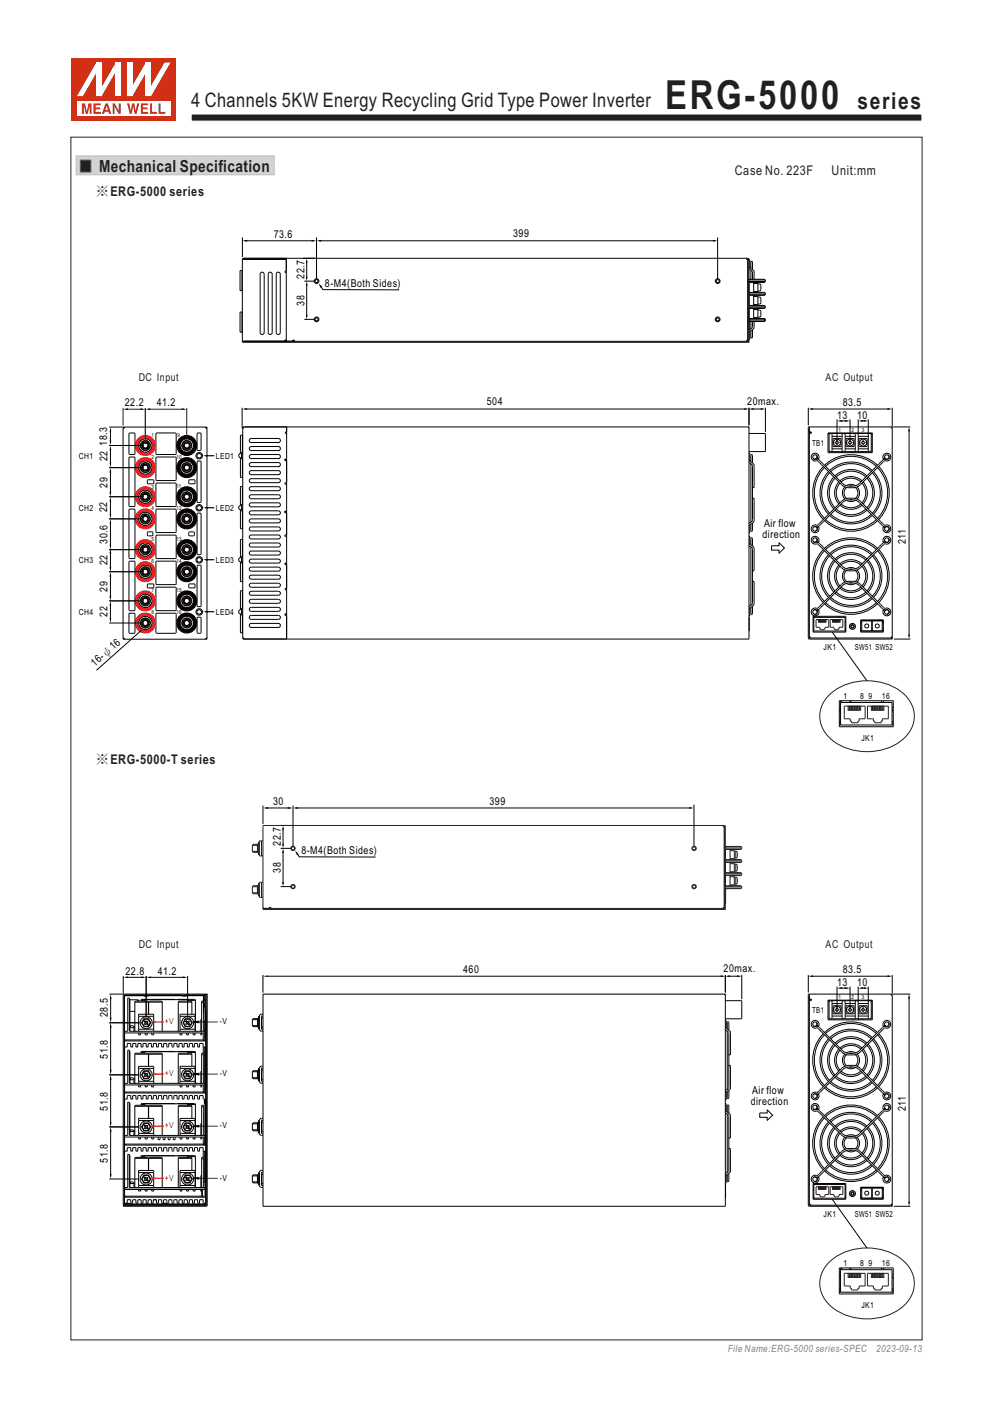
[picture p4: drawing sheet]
<svg xmlns="http://www.w3.org/2000/svg" width="210mm" height="297mm" viewBox="0 0 210 297" stroke-linecap="round" stroke-linejoin="round" font-family="sans-serif">
<defs><g id="words">
<text font-size="8.5" fill="#231f20" x="140.6" y="23.1">ERG-5000</text>
<text font-size="4.9" fill="#231f20" x="181.4" y="23.1">series</text>
<text font-size="4.2" fill="#231f20" x="40.4" y="22.7">4 Channels 5KW Energy Recycling Grid Type Power Inverter</text>
<text font-size="3.5" fill="#231f20" x="20.9" y="36.4">Mechanical Specification</text>
<g font-size="2.8" fill="#231f20">
<text x="20.3" y="41.5">※ERG-5000 series</text>
<text x="155.4" y="37.1">Case No. 223F</text>
<text x="175.8" y="37.1">Unit:mm</text>
<text x="20.3" y="161.5">※ERG-5000-T series</text>
</g>
<g font-size="2.3" fill="#050100">
<text x="57.9" y="50.4">73.6</text>
<text x="108.5" y="50.2">399</text>
<text x="64.4" y="59" transform="rotate(-90 64.4 59)">22.7</text>
<text x="64.4" y="64.7" transform="rotate(-90 64.4 64.7)">38</text>
<text x="68.7" y="60.8">8-M4(Both Sides)</text>
<text x="26.4" y="85.9">22.2</text>
<text x="33.2" y="85.9">41.2</text>
<text x="103" y="85.8">504</text>
<text x="158" y="85.7">20max.</text>
<text x="177" y="88.6">13</text>
<text x="178.2" y="85.9">83.5</text>
<text x="181.2" y="88.6">10</text>
<text x="22.7" y="94.3" transform="rotate(-90 22.7 94.3)">18.3</text>
<text x="22.7" y="97.6" transform="rotate(-90 22.7 97.6)">22</text>
<text x="22.7" y="103.2" transform="rotate(-90 22.7 103.2)">29</text>
<text x="22.7" y="108.4" transform="rotate(-90 22.7 108.4)">22</text>
<text x="161.3" y="113.8">direction</text>
<text x="161.6" y="111.5">Air flow</text>
<text x="22.7" y="115" transform="rotate(-90 22.7 115)">30.6</text>
<text x="22.7" y="119.6" transform="rotate(-90 22.7 119.6)">22</text>
<text x="191.5" y="115.1" transform="rotate(-90 191.5 115.1)">211</text>
<text x="22.7" y="125.2" transform="rotate(-90 22.7 125.2)">29</text>
<text x="22.7" y="130.5" transform="rotate(-90 22.7 130.5)">22</text>
<text x="20" y="141" transform="rotate(-41 20 141)">16-ψ16</text>
<text x="57.8" y="170.4">30</text>
<text x="103.5" y="170.2">399</text>
<text x="59.4" y="179" transform="rotate(-90 59.4 179)">22.7</text>
<text x="59.4" y="184.7" transform="rotate(-90 59.4 184.7)">38</text>
<text x="63.7" y="180.8">8-M4(Both Sides)</text>
<text x="26.5" y="206.2">22.8</text>
<text x="33.3" y="206.4">41.2</text>
<text x="98" y="205.8">460</text>
<text x="153" y="205.7">20max.</text>
<text x="177" y="208.6">13</text>
<text x="178.2" y="205.9">83.5</text>
<text x="181.2" y="208.6">10</text>
<text x="22.8" y="215.2" transform="rotate(-90 22.8 215.2)">28.5</text>
<text x="22.8" y="224" transform="rotate(-90 22.8 224)">51.8</text>
<text x="158.8" y="233.8">direction</text>
<text x="159.1" y="231.5">Air flow</text>
<text x="22.8" y="235" transform="rotate(-90 22.8 235)">51.8</text>
<text x="191.5" y="235.1" transform="rotate(-90 191.5 235.1)">211</text>
<text x="22.8" y="246" transform="rotate(-90 22.8 246)">51.8</text>
</g>
<g font-size="2.3" fill="#231f20">
<text x="29.3" y="80.5">DC Input</text>
<text x="174.6" y="80.5">AC Output</text>
<text x="29.3" y="200.5">DC Input</text>
<text x="174.6" y="200.5">AC Output</text>
</g>
<g font-size="2.1" fill="#808285">
<text x="153.9" y="286">File Name:ERG-5000 series-SPEC</text>
<text x="185.2" y="286">2023-09-13</text>
</g>
<g font-size="1.8" fill="#050100">
<text x="171.7" y="94.4">TB1</text>
<text x="16.6" y="97.1">CH1</text>
<text x="45.6" y="97.1">LED1</text>
<text x="16.6" y="108.1">CH2</text>
<text x="45.6" y="108.1">LED2</text>
<text x="16.6" y="119.1">CH3</text>
<text x="45.6" y="119.1">LED3</text>
<text x="16.6" y="130.1">CH4</text>
<text x="45.6" y="130.1">LED4</text>
<text x="174.2" y="137.5">JK1</text>
<text x="180.7" y="137.5">SW51 SW52</text>
<text x="178.3" y="147.9">1</text>
<text x="181.9" y="147.8">8</text>
<text x="183.7" y="147.9">9</text>
<text x="186.5" y="147.8">16</text>
<text x="182.2" y="156.7">JK1</text>
<text x="171.7" y="214.4">TB1</text>
<text x="46.5" y="216.7">-V</text>
<text x="46.5" y="227.7">-V</text>
<text x="46.5" y="238.7">-V</text>
<text x="46.5" y="249.8">-V</text>
<text x="174.2" y="257.5">JK1</text>
<text x="180.7" y="257.5">SW51 SW52</text>
<text x="178.3" y="267.9">1</text>
<text x="181.9" y="267.8">8</text>
<text x="183.7" y="267.9">9</text>
<text x="186.5" y="267.8">16</text>
<text x="182.2" y="276.7">JK1</text>
</g>
<g font-size="1.8" fill="#ed1c24">
<text x="34.8" y="216.7">+V</text>
<text x="34.8" y="227.7">+V</text>
<text x="34.8" y="238.7">+V</text>
<text x="34.8" y="249.8">+V</text>
</g>
<g font-size="1.2" fill="#050100">
<text x="32.1" y="92.4">1</text>
<text x="37.6" y="92.4">9</text>
<text x="177.3" y="91.4">1</text>
<text x="180.1" y="91.4">2</text>
<text x="182.2" y="91.4">3</text>
<text x="32.1" y="97.1">2</text>
<text x="37.3" y="97.1">10</text>
<text x="32.1" y="103.4">3</text>
<text x="32.1" y="107.9">4</text>
<text x="37.3" y="103.2">11</text>
<text x="37.3" y="107.9">12</text>
<text x="32.1" y="114.4">5</text>
<text x="32.1" y="119.1">6</text>
<text x="37.3" y="114.4">13</text>
<text x="37.3" y="119.1">14</text>
<text x="37.3" y="125.2">15</text>
<text x="32.1" y="129.9">8</text>
<text x="37.3" y="129.9">16</text>
<text x="177.3" y="211.4">1</text>
<text x="180.1" y="211.4">2</text>
<text x="182.2" y="211.4">3</text>
</g>
<text font-size="1" fill="#050100" x="32.1" y="125.3">7</text>
</g></defs>
<g fill="none" stroke="#050100" stroke-width=".21">
<path d="M51.4 54.6h106.7l.3 .3h-.2M157.9 54.9h.2M157.9 54.6v.3h.2M158.1 54.9h.1M158.1 54.9v17.3M158.1 59.1h.1M158.2 54.9h-.1M158.2 54.9v17.3M158.4 55l.2 .1v1.4M158.4 54.9v17.5h-106.9M158.4 56.9l.7 .6v1.6M158.4 59.1h3.1l.3 .2v.3"/>
<path d="M158.4 59.6h3.4l-.3 .1h-2.7zM158.6 56.5v.2l.7 .5 .2 .3v1.6M158.6 56.5l-.2 .1M158.8 57.2v1.9l-.4 .1h3.4M158.8 56.8v-1.4l.2-.1 .1 .2v1.5M159.4 60h.9v1.7h-.9M159.4 59.7v2.2M159.5 59.7v.3M67.6 60.3l.7 1h16.1M158.1 71.2h.1M158.1 72h-.2v.2M158.1 68h.1"/>
<path d="M158.4 72.2h-106.7M158.4 70.2l.2 .1M158.4 68h.4v1.6M158.4 65.1h3.4l-.3 .2h-2.7zM158.4 62.4h3.4l-.2 .1h-2.8zM158.4 67.9h3.4l-.2 .1h-2.8zM158.4 68v1.8M158.4 67.5l3.2-.1 .2 .1zM158.4 64.7l3.1-.1 .3 .2zM158.4 61.9h3.2l.2 .1zM158.6 70.3v1.4l-.2 .1M159.1 69.7v1.6l-.1 .2-.2-.1v-1.4"/>
<path d="M159.1 68v1.3l-.7 .6M159.4 65.5h.9v1.7h-.9M159.4 62.5v2.1M159.4 65.3v2.1M159.4 62.7h.9v1.7h-.9M159.5 68v1.3l-.9 .8v.2M159.5 61.7v.2M159.5 62.5v.2M159.5 64.4v.2M159.5 65.3v.2M159.5 67.2v.2M160.3 65.6l.5 .1 .1 .2v1l-.6 .2"/>
<path d="M160.3 62.8a.57 .57 0 0 1 .6 .3 .57 .57 0 0 1 0 .6l-.1 .5-.5 .1M160.3 60.1l.6 .1v1.1l-.1 .2-.5 .1M161.8 64.8v.3M161.8 62v.4M161.8 67.5v.4M51.7 90.3h106.4l.3 .3M158.2 90.3h.2v44.9h-107M158.4 86.3v3.7M158.4 91.7h3.5v3.8h-3.5M158.4 97.8l.7 .6v11.8l-.7 .6M158.4 95.9l.2 .1v1.5l.9 .9v4.7l-.3 .1-.1-.2M158.6 97.4l-.2 .1"/>
<path d="M158.8 97.7v-1.4l.2-.1 .1 .2v1.5M158.8 98.1v12.4M158.9 86.5h2.4M161.9 86.3v5.1M170.9 90.3h.2M170.9 90.3v44.7l.2 .2h17.6v-.2h-17.6v-44.7h17.3M171.1 91.4l.5 .1-.5 .2M171.1 91.6h.2M171.3 91.4v.3M171.5 91.4v.2M171.7 96.2a.87 .87 0 0 1 1.1-.2 .87 .87 0 0 1 .4 1.1h-.3v-.4a.5 .5 0 0 0-.7-.5 .5 .5 0 0 0-.3 .7 .5 .5 0 0 0 .8 .2l.5 .2 5.1 5.1a2.96 2.96 0 0 0 2.8 .3l.6-.4 4.7-4.7a.89 .89 0 0 1 1-.4 .48 .48 0 0 0 .6-.4 .48 .48 0 0 0-.4-.6 .48 .48 0 0 0-.5 .5v.4h-.4a.85 .85 0 0 1 .5-1.2 .85 .85 0 0 1 1.1 .6 .85 .85 0 0 1-.8 1h-.5l-5 5a3.3 3.3 0 0 1-4.1 0l-5-5a.93 .93 0 0 1-1.1-.3 .93 .93 0 0 1-.1-1zM172.6 96.3a.47 .47 0 0 1 0 .6 .47 .47 0 0 1-.6 .1"/>
<path d="M172.9 96.9l-.3 .2M174.1 98.7a8.1 8.1 0 0 0 0 11.2M174.4 98.9a7.7 7.7 0 0 0 0 10.8M174.4 98.5a8.1 8.1 0 0 1 11.2 0M174.6 98.7a7.8 7.8 0 0 1 10.7 0M175.1 91.7h9.4M175.1 91.6h9.4v4.2h-9.4zM175.2 99.8a6.5 6.5 0 0 0 0 9M175.3 95.3l.2 .2M175.4 99.6a6.5 6.5 0 0 1 9.1 0M175.4 91.7l-.1 .3M175.7 99.8a6.2 6.2 0 0 1 8.5 0"/>
<path d="M175.8 91.7l.1 .2v3.4l-.1 .2M175.9 95h2.2M175.9 92.3h2.2M176.1 92.8h1.7v1.7h-1.7zM176.9 93.2h.2v.3h.3v.2h-.3v.3h-.2v-.3h-.3v-.2h.3zM178.2 91.7l-.1 .3v3.3l.1 .2M178.6 91.7l.1 .3v3.3l-.1 .2M178.7 95h2.2M178.7 92.3h2.2M178.9 92.8h1.7v1.7h-1.7zM179.6 93.2h.3v.3h.3v.2h-.3v.3h-.3v-.3h-.3v-.2h.3zM180.3 95.5l-.2 .3"/>
<path d="M181 91.7l-.1 .2v3.4l.1 .2M181.3 91.7l.2 .2v3.4l-.2 .2M181.5 92.3h2.1M181.5 95h2.1M181.5 95.5v.3M181.7 92.8h1.7v1.7h-1.7zM182.4 95.5v.3M182.4 93.2h.2v.3h.3v.3h-.3v.2h-.2v-.2l-.3-.1v-.2h.3zM183.7 91.7l-.1 .2v3.5l.1 .1M184.1 91.7l.1 .3M184.2 94h.3M184.2 91.7v3.8h-8.9v-3.8"/>
<path d="M184.2 95.3l-.1 .2M184.7 99.8a6.6 6.6 0 0 1 0 9M185.6 98.9a7.8 7.8 0 0 1 0 10.8M185.8 98.7a8.2 8.2 0 0 1 0 11.2M187.1 96.8l.2 .4M187.8 96.3l.2 .4-.1 .3-.6 .1-.2-.3M188.4 90.3v.2M188.4 90.3l.3 .2M188.4 90.5h.1M188.4 90.5h.3M188.7 90.5v44.3M158.4 115.4l.7 .6v11.8l-.7 .5"/>
<path d="M158.4 113.5l.2 .1v1.5l.9 .9v4.7l-.3 .1-.1-.2M158.4 111.1l.2 .1M158.6 114.9l-.2 .2M158.8 115.3v-1.4l.2-.1 .1 .1v1.6M158.8 115.7v12.4M159.1 105.6l.1-.2 .3 .1v4.7l-.9 .9v1.5l-.2 .1M159.1 110.6v1.6l-.1 .2-.2-.1v-1.4M171.8 111.3l.2-.2 1-.1 4.9-4.9a3.3 3.3 0 0 1 4.1 0l5 5a1.14 1.14 0 0 1 1.4 .8 .86 .86 0 0 1-1.1 .8 .86 .86 0 0 1-.6-1.2h.4v.4a.48 .48 0 0 0 .6 .4 .48 .48 0 0 0 .3-.7 .48 .48 0 0 0-.7-.1l-.6-.2-5.1-5.1a3.1 3.1 0 0 0-3-.2l-5.4 5.3-.4 .2a.52 .52 0 0 0-.8-.1 .52 .52 0 0 0 0 .8 .52 .52 0 0 0 .7 0l.2-.7h.3a.85 .85 0 0 1-.9 1.2 .85 .85 0 0 1-.5-1.4zM172.2 111.5h.4l.1 .2v.5l-.4 .2M172.6 113.9l.1 .3-.1 .3-.2 .2-.4-.1M172.7 111.5l.2 .2M172.9 114.5l-.3 .2"/>
<path d="M174 115.6l4.3 4.4a3.1 3.1 0 0 0 3 .1l5.1-4.9a1.03 1.03 0 0 1 1.3-.4 .48 .48 0 0 0 .3-.6 .48 .48 0 0 0-.5-.4 .48 .48 0 0 0-.4 .5v.4h-.4a.85 .85 0 0 1 .4-1.2 .85 .85 0 0 1 1.1 .4 .85 .85 0 0 1-.3 1.1l-.9 .1-.1 .1-4.9 4.9a3.3 3.3 0 0 1-4.1 0l-5-5a1.14 1.14 0 0 1-1.4-.8 .86 .86 0 0 1 1.1-.8 .86 .86 0 0 1 .6 1.2h-.3v-.4a.5 .5 0 0 0-.7-.5 .5 .5 0 0 0-.3 .7 .5 .5 0 0 0 .7 .2l.6 .2 .7 .7M174.1 116.3a8.1 8.1 0 0 0 0 11.2M174.4 116.5a7.7 7.7 0 0 0 0 10.8M174.4 116a8.1 8.1 0 0 1 11.2 0M174.4 110.2a8.1 8.1 0 0 0 11.2 0M174.6 116.3a7.8 7.8 0 0 1 10.7 0M174.6 109.9a7.8 7.8 0 0 0 10.7 0M175.2 117.4a6.5 6.5 0 0 0 0 9M175.4 117.6a6.2 6.2 0 0 0 0 8.5M175.4 117.1a6.6 6.6 0 0 1 9.1 0M175.4 100a6.2 6.2 0 0 0 0 8.6M175.5 109.1a6.6 6.6 0 0 0 9 0"/>
<path d="M175.7 117.4a6.2 6.2 0 0 1 8.5 0M175.7 108.8a6.2 6.2 0 0 0 8.5 0M176.3 118.5a5 5 0 0 0 0 6.8M176.3 100.9a5 5 0 0 0 0 6.8M176.6 107.9a4.9 4.9 0 0 0 6.7 0M176.6 118.7a4.6 4.6 0 0 0 0 6.3M176.6 118.3a5 5 0 0 1 6.7 0M176.6 101.1a4.6 4.6 0 0 0 0 6.3M176.6 100.7a4.9 4.9 0 0 1 6.7 0M176.8 107.7a4.6 4.6 0 0 0 6.3 0M176.8 118.5a4.6 4.6 0 0 1 6.3 0M176.8 100.9a4.6 4.6 0 0 1 6.3 0"/>
<path d="M177.4 119.5a3.5 3.5 0 0 0 0 4.7M177.4 102a3.5 3.5 0 0 0 0 4.6M177.6 119.8a3.1 3.1 0 0 0 0 4.2M177.6 119.3a3.4 3.4 0 0 1 4.7 0M177.6 106.9a3.4 3.4 0 0 0 4.7 0M177.6 102.2a3.1 3.1 0 0 0 0 4.2M177.6 101.7a3.5 3.5 0 0 1 4.7 0M177.9 119.5a3.2 3.2 0 0 1 4.1 0M177.9 106.6a3.2 3.2 0 0 0 4.1 0M177.9 102a3.1 3.1 0 0 1 4.1 0M178.7 103a1.86 1.86 0 0 0 0 2.6M179 102.8l.1-.1a1.84 1.84 0 0 1 1.8 .1"/>
<path d="M179 105.8l.1 .1a1.77 1.77 0 0 0 1.8-.1M179 103.1a1.48 1.48 0 0 0 0 2.4M179.6 105.7h.6M179.6 102.8h.6M180.9 103.1a1.46 1.46 0 0 1 0 2.4M181.2 103a1.82 1.82 0 0 1 0 2.6M182.3 119.8a3.2 3.2 0 0 1 0 4.2M182.3 102.2a3.2 3.2 0 0 1 0 4.2M182.5 119.5a3.4 3.4 0 0 1 0 4.7M182.5 102a3.4 3.4 0 0 1 0 4.6M183.3 118.7a4.6 4.6 0 0 1 0 6.3M183.3 101.1a4.6 4.6 0 0 1 0 6.3"/>
<path d="M183.6 118.5a5 5 0 0 1 0 6.8M183.6 100.9a5 5 0 0 1 0 6.8M184.5 117.6a6.2 6.2 0 0 1 0 8.5M184.5 100a6.2 6.2 0 0 1 0 8.6M184.7 117.4a6.6 6.6 0 0 1 0 9M185.6 116.5a7.8 7.8 0 0 1 0 10.7M185.8 116.3a8.1 8.1 0 0 1 0 11.2M187.1 114.4l.2 .3M187.1 111.8l.2-.3h.5a.47 .47 0 0 1 .2 .6 .47 .47 0 0 1-.5 .3M187.2 111.5l-.1 .2M187.8 113.9l.2 .4-.1 .3-.6 .1-.2-.4M158.4 130.6v2.9"/>
<path d="M158.4 128.6l.2 .2M159.1 123.1l.1-.1 .3 .1M159.1 128.2v1.6l-.1 .2-.2-.1v-1.4M159.5 123.1v4.7l-.9 .9v1.5l-.2 .1M171.1 134.8h.2v.2M171.3 134.9h.1M171.8 128.9l.2-.2 1-.1 4.9-4.9a3.3 3.3 0 0 1 4.1 0l5 5a.85 .85 0 0 1 1.2 .2 .85 .85 0 0 1-.3 1.2 .85 .85 0 0 1-1.2-.4v-.6h.4v.4a.5 .5 0 0 0 .6 .4 .5 .5 0 0 0 .3-.7 .5 .5 0 0 0-.7-.2l-.5-.1-5.2-5.1a3.2 3.2 0 0 0-3-.2l-5.3 5.2a.75 .75 0 0 1-1 .2 .5 .5 0 0 0-.4 .5 .5 .5 0 0 0 .5 .5 .5 .5 0 0 0 .5-.5v-.4h.3a.85 .85 0 0 1-.9 1.2 .85 .85 0 0 1-.5-1.4zM171.9 131.7h.2M171.9 130.4h7v3.3h-7zM171.9 133.3h.2M171.9 131.6h.2M171.9 133.1h.2"/>
<path d="M171.9 131.2h.2M172.1 130.4v3.1M172.1 130.6h6.6v2.9M172.2 129l.4 .1 .2 .4-.1 .3-.4 .2M172.3 130.4v.2M172.7 129l.2 .3M173.3 130.4v.2M173.4 130.4v.2M174.4 127.7a8.1 8.1 0 0 0 11.2 0M174.6 127.5a7.8 7.8 0 0 0 10.7 0M175.5 126.6a6.5 6.5 0 0 0 9 0M175.7 126.4a6.2 6.2 0 0 0 8.5 0"/>
<path d="M176.6 125.5a4.9 4.9 0 0 0 6.7 0M176.8 125.3a4.6 4.6 0 0 0 6.3 0M177.4 130.4v.2M177.6 130.4v.2M177.6 124.4a3.5 3.5 0 0 0 4.7 0M177.9 124.2a3.1 3.1 0 0 0 4.1 0M178.7 120.6a1.85 1.85 0 0 0 0 2.6M178.7 133.3h.2M178.7 131.2h.2M178.7 131.6h.2M178.7 131.7h.2M178.7 133.1h.2"/>
<path d="M178.9 133.5h-7M179 120.3h.1a1.77 1.77 0 0 1 1.8 0M179 123.4l.1 .1a1.84 1.84 0 0 0 1.8-.1M179 120.7a1.49 1.49 0 0 0 0 2.3M179.6 123.3h.6M179.6 120.4h.6M180.1 132.3l.4 .1v.3l-.2 .1-.3-.2zM180.9 120.7a1.47 1.47 0 0 1 0 2.3M181.2 120.6a1.82 1.82 0 0 1 0 2.6M182 133.5h4.8M182 131.2h4.8v2.5h-4.8zM182 133.3h.2"/>
<path d="M182 131.6h.2M182 131.7h.2M182 133.1h.2M182.2 133.5v-2.1h2.1v2.1M184.1 131.2h.1M184.3 133.1h.1M184.3 133.3h.1M184.3 131.6h.1M184.3 131.7h.1M184.4 133.5v-2.1h2.2v2.1M185.4 131.2h.1M185.5 131.2v.2"/>
<path d="M185.5 131.2h.1M186.4 131.2v.2M186.6 131.6h.2M186.6 133.1h.2M186.6 133.3h.2M186.6 131.7h.2M186.8 131.2h-4.8M187.1 129.4a.48 .48 0 0 1 .5-.4 .48 .48 0 0 1 .4 .5 .48 .48 0 0 1-.5 .5M187.2 129l-.1 .3M188.4 135h.1M188.5 134.8l-.1 .2M188.5 134.8l.1 .2"/>
<path d="M188.6 135h-.2M188.7 134.8h-.3M188.7 134.8l-.1 .2M177.5 152.7h.2M177.5 153.4h11.4M177.5 148.3h11.4v5.5h-11.4zM177.5 153h.2M177.5 149.7h.2M177.5 150.2h.2M177.5 150.4h.2M177.7 148.6h10.9v4.8M177.7 148.3v5.1"/>
<path d="M178 148.3v.3M179.7 148.3v.3M180 148.3v.3M186.4 148.3v.3M186.9 148.3v.3M188.6 153h.3M188.6 149.7h.3M188.6 150.2h.3M188.6 150.4h.3M188.6 152.7h.3M62.6 180.3l.7 1h16.1M55.6 210.3h97.4"/>
<path d="M153 210.3l.4 .3M153.2 210.3h.2v44.9h-97.8M153.4 206.3v3.7M153.4 211.7h3.5v3.8h-3.5M153.4 217.8l.7 .6v11.8l-.7 .6M153.4 215.9l.2 .1v1.5l.9 .9v4.7l-.3 .1-.1-.2M153.6 217.4l-.2 .1M153.8 217.7v-1.4l.2-.1 .1 .2v1.5M153.8 218.1v12.4M153.9 206.5h2.4M156.9 206.3v5.1M171.1 211.4l.5 .1-.5 .2"/>
<path d="M171.1 210.3v44.7h17.6v.2h-17.6l-.2-.2v-44.7h17.5M171.1 211.6h.2M171.3 211.4v.3M171.5 211.4v.2M171.7 216.2a.87 .87 0 0 1 1.1-.2 .87 .87 0 0 1 .4 1.1h-.3v-.4a.5 .5 0 0 0-.7-.5 .5 .5 0 0 0-.3 .7 .5 .5 0 0 0 .8 .2l.5 .2 5.1 5.1a2.96 2.96 0 0 0 2.8 .3l.6-.4 4.7-4.7a.9 .9 0 0 1 1-.4 .48 .48 0 0 0 .6-.4 .48 .48 0 0 0-.4-.6 .48 .48 0 0 0-.5 .5v.4h-.4a.85 .85 0 0 1 .5-1.2 .85 .85 0 0 1 1.1 .6 .85 .85 0 0 1-.8 1h-.5l-5 5a3.3 3.3 0 0 1-4.1 0l-5-5a1.01 1.01 0 0 1-1.3-1.2zM172.6 216.3a.47 .47 0 0 1 0 .6 .47 .47 0 0 1-.6 .1M172.9 216.9l-.3 .2M174.1 218.7a8.1 8.1 0 0 0 0 11.2M174.4 218.9a7.7 7.7 0 0 0 0 10.8M174.4 218.5a8.1 8.1 0 0 1 11.2 0M174.6 218.7a7.8 7.8 0 0 1 10.7 0M175.1 211.7h9.4"/>
<path d="M175.1 211.6h9.4v4.2h-9.4zM175.2 219.8a6.5 6.5 0 0 0 0 9M175.3 215.3l.2 .2M175.3 211.7v3.8h8.9v-3.8M175.4 219.6a6.5 6.5 0 0 1 9.1 0M175.4 211.7l-.1 .3M175.7 219.8a6.2 6.2 0 0 1 8.5 0M175.8 211.7l.1 .2v3.4l-.1 .2M175.9 215h2.2M175.9 212.3h2.2M176.1 212.8h1.7v1.7h-1.7zM176.9 213.2h.2v.3h.3v.2h-.3v.3h-.2v-.3h-.3v-.2h.3z"/>
<path d="M178.2 211.7l-.1 .3v3.3l.1 .2M178.6 211.7l.1 .3v3.3l-.1 .2M178.7 215h2.2M178.7 212.3h2.2M178.9 212.8h1.7v1.7h-1.7zM179.6 213.2h.3v.3h.3v.2h-.3v.3h-.3v-.3h-.3v-.2h.3zM180.3 215.5l-.2 .3M181 211.7l-.1 .2v3.4l.1 .2M181.3 211.7l.2 .2v3.4l-.2 .2M181.5 212.3h2.1M181.5 215h2.1M181.5 215.5v.3"/>
<path d="M181.7 212.8h1.7v1.7h-1.7zM182.4 215.5v.3M182.4 213.2h.2v.3h.3v.3h-.3v.2h-.2v-.2l-.3-.1v-.2h.3zM183.7 211.7l-.1 .2v3.5l.1 .1M184.1 211.7l.1 .3M184.2 214h.3M184.2 215.3l-.1 .2M184.7 219.8a6.6 6.6 0 0 1 0 9M185.6 218.9a7.8 7.8 0 0 1 0 10.8M185.8 218.7a8.2 8.2 0 0 1 0 11.2M187.1 216.8l.2 .4M187.8 216.3l.2 .4-.1 .3-.6 .1-.2-.3"/>
<path d="M188.4 210.3v.2M188.4 210.3l.3 .2M188.4 210.5h.1M188.4 210.5h.3M188.7 210.5v44.3M153.4 235.4l.7 .6v11.8l-.7 .5M153.4 233.5l.2 .1v1.5l.9 .9v4.7l-.3 .1-.1-.2M153.4 231.1l.2 .1M153.6 234.9l-.2 .2M153.8 235.3v-1.4l.2-.1 .1 .1v1.6M153.8 235.7v12.4M154.1 225.6l.1-.2 .3 .1v4.7l-.9 .9v1.5l-.2 .1"/>
<path d="M154.1 230.6v1.6l-.1 .2-.2-.1v-1.4M171.7 233.8a.87 .87 0 0 1 1.1-.2 .87 .87 0 0 1 .4 1.1h-.3v-.4a.5 .5 0 0 0-.7-.5 .5 .5 0 0 0-.3 .7 .5 .5 0 0 0 .7 .2l.6 .2 5.1 5.1a3.1 3.1 0 0 0 3 .1l5.1-4.9a1.03 1.03 0 0 1 1.3-.4 .48 .48 0 0 0 .3-.6 .48 .48 0 0 0-.5-.4 .48 .48 0 0 0-.4 .5v.4h-.4a.85 .85 0 0 1 .4-1.2 .85 .85 0 0 1 1.1 .4 .85 .85 0 0 1-.3 1.1l-.9 .1-.1 .1-4.9 4.9a3.3 3.3 0 0 1-4.1 0l-5-5a1.14 1.14 0 0 1-1.4-.8zM171.8 231.3l.2-.2 1-.1 4.9-4.9a3.3 3.3 0 0 1 4.1 0l5 5a1.14 1.14 0 0 1 1.4 .8 .86 .86 0 0 1-1.1 .8 .86 .86 0 0 1-.6-1.2h.4v.4a.48 .48 0 0 0 .6 .4 .48 .48 0 0 0 .3-.7 .48 .48 0 0 0-.7-.1l-.6-.2-5.1-5.1a3.1 3.1 0 0 0-3-.2l-5.4 5.3-.4 .2a.52 .52 0 0 0-.8-.1 .52 .52 0 0 0 0 .8 .52 .52 0 0 0 .7 0l.2-.7h.3a.85 .85 0 0 1-.9 1.2 .85 .85 0 0 1-.5-1.4zM172.2 231.5h.4l.1 .2v.5l-.4 .2M172.6 233.9l.1 .3-.1 .3-.2 .2-.4-.1M172.7 231.5l.2 .2M172.9 234.5l-.3 .2M174.1 236.3a8.1 8.1 0 0 0 0 11.2M174.4 236.5a7.7 7.7 0 0 0 0 10.8M174.4 236a8.1 8.1 0 0 1 11.2 0M174.4 230.2a8.1 8.1 0 0 0 11.2 0M174.6 236.3a7.8 7.8 0 0 1 10.7 0"/>
<path d="M174.6 229.9a7.8 7.8 0 0 0 10.7 0M175.2 237.4a6.5 6.5 0 0 0 0 9M175.4 237.6a6.2 6.2 0 0 0 0 8.5M175.4 237.1a6.6 6.6 0 0 1 9.1 0M175.4 220a6.2 6.2 0 0 0 0 8.6M175.5 229.1a6.6 6.6 0 0 0 9 0M175.7 237.4a6.2 6.2 0 0 1 8.5 0M175.7 228.8a6.2 6.2 0 0 0 8.5 0M176.3 238.5a5 5 0 0 0 0 6.8M176.3 220.9a5 5 0 0 0 0 6.8M176.6 227.9a4.9 4.9 0 0 0 6.7 0M176.6 238.7a4.6 4.6 0 0 0 0 6.3"/>
<path d="M176.6 238.3a5 5 0 0 1 6.7 0M176.6 221.1a4.6 4.6 0 0 0 0 6.3M176.6 220.7a4.9 4.9 0 0 1 6.7 0M176.8 227.7a4.6 4.6 0 0 0 6.3 0M176.8 238.5a4.6 4.6 0 0 1 6.3 0M176.8 220.9a4.6 4.6 0 0 1 6.3 0M177.4 239.5a3.5 3.5 0 0 0 0 4.7M177.4 222a3.5 3.5 0 0 0 0 4.6M177.6 239.8a3.1 3.1 0 0 0 0 4.2M177.6 239.3a3.4 3.4 0 0 1 4.7 0M177.6 226.9a3.4 3.4 0 0 0 4.7 0M177.6 222.2a3.1 3.1 0 0 0 0 4.2"/>
<path d="M177.6 221.7a3.5 3.5 0 0 1 4.7 0M177.9 239.5a3.2 3.2 0 0 1 4.1 0M177.9 226.6a3.2 3.2 0 0 0 4.1 0M177.9 222a3.1 3.1 0 0 1 4.1 0M178.7 223a1.86 1.86 0 0 0 0 2.6M179 222.8l.1-.1a1.84 1.84 0 0 1 1.8 .1M179 225.8l.1 .1a1.77 1.77 0 0 0 1.8-.1M179 223.1a1.48 1.48 0 0 0 0 2.4M179.6 225.7h.6M179.6 222.8h.6M180.9 223.1a1.46 1.46 0 0 1 0 2.4M181.2 223a1.82 1.82 0 0 1 0 2.6"/>
<path d="M182.3 239.8a3.2 3.2 0 0 1 0 4.2M182.3 222.2a3.2 3.2 0 0 1 0 4.2M182.5 239.5a3.4 3.4 0 0 1 0 4.7M182.5 222a3.4 3.4 0 0 1 0 4.6M183.3 238.7a4.6 4.6 0 0 1 0 6.3M183.3 221.1a4.6 4.6 0 0 1 0 6.3M183.6 238.5a5 5 0 0 1 0 6.8M183.6 220.9a5 5 0 0 1 0 6.8M184.5 237.6a6.2 6.2 0 0 1 0 8.5M184.5 220a6.2 6.2 0 0 1 0 8.6M184.7 237.4a6.6 6.6 0 0 1 0 9M185.6 236.5a7.8 7.8 0 0 1 0 10.7"/>
<path d="M185.8 236.3a8.1 8.1 0 0 1 0 11.2M187.1 234.4l.2 .3M187.1 231.8l.2-.3h.5a.47 .47 0 0 1 .2 .6 .47 .47 0 0 1-.5 .3M187.2 231.5l-.1 .2M187.8 233.9l.2 .4-.1 .3-.6 .1-.2-.4M153.4 250.6v2.9M153.4 248.6l.2 .2M154.1 243.1l.1-.1 .3 .1v4.7l-.9 .9v1.5l-.2 .1M154.1 248.2v1.6l-.1 .2-.2-.1v-1.4M171.1 254.8h.2v.2M171.3 254.9h.1M171.8 248.9l.2-.2 1-.1 4.9-4.9a3.3 3.3 0 0 1 4.1 0l5 5a.85 .85 0 0 1 1.2 .2 .85 .85 0 0 1-.3 1.2 .85 .85 0 0 1-1.2-.4v-.6h.4v.4a.5 .5 0 0 0 .6 .4 .5 .5 0 0 0 .3-.7 .5 .5 0 0 0-.7-.2l-.5-.1-5.2-5.1a3.2 3.2 0 0 0-3-.2l-5.3 5.2a.75 .75 0 0 1-1 .2 .5 .5 0 0 0-.4 .5 .5 .5 0 0 0 .5 .5 .5 .5 0 0 0 .5-.5v-.4h.3a.85 .85 0 0 1-.9 1.2 .85 .85 0 0 1-.5-1.4z"/>
<path d="M171.9 251.7h.2M171.9 253.3h.2M171.9 251.6h.2M171.9 253.1h.2M171.9 251.2h.2M171.9 253.7v-3.3h7v3.3h-7M172.1 250.4v3.1M172.1 250.6h6.6v2.9M172.2 249l.4 .1 .2 .4-.1 .3-.4 .2M172.3 250.4v.2M172.7 249l.2 .3M173.3 250.4v.2"/>
<path d="M173.4 250.4v.2M174.4 247.7a8.1 8.1 0 0 0 11.2 0M174.6 247.5a7.8 7.8 0 0 0 10.7 0M175.5 246.6a6.5 6.5 0 0 0 9 0M175.7 246.4a6.2 6.2 0 0 0 8.5 0M176.6 245.5a4.9 4.9 0 0 0 6.7 0M176.8 245.3a4.6 4.6 0 0 0 6.3 0M177.4 250.4v.2M177.6 250.4v.2M177.6 244.4a3.5 3.5 0 0 0 4.7 0M177.9 244.2a3.1 3.1 0 0 0 4.1 0M178.7 240.6a1.85 1.85 0 0 0 0 2.6"/>
<path d="M178.7 253.3h.2M178.7 251.2h.2M178.7 251.6h.2M178.7 251.7h.2M178.7 253.1h.2M178.9 253.5h-7M179 240.3h.1a1.77 1.77 0 0 1 1.8 0M179 243.4l.1 .1a1.84 1.84 0 0 0 1.8-.1M179 240.7a1.49 1.49 0 0 0 0 2.3M179.6 243.3h.6M179.6 240.4h.6M180.1 252.3l.4 .1v.3l-.2 .1-.3-.2z"/>
<path d="M180.9 240.7a1.47 1.47 0 0 1 0 2.3M181.2 240.6a1.82 1.82 0 0 1 0 2.6M182 253.5h4.8M182 251.2h4.8v2.5h-4.8zM182 253.3h.2M182 251.6h.2M182 251.7h.2M182 253.1h.2M182.2 253.5v-2.1h2.1v2.1M184.1 251.2h.1M184.3 253.1h.1M184.3 253.3h.1"/>
<path d="M184.3 251.6h.1M184.3 251.7h.1M184.4 253.5v-2.1h2.2v2.1M185.4 251.2h.1M185.5 251.2v.2M185.5 251.2h.1M186.4 251.2v.2M186.6 251.6h.2M186.6 253.1h.2M186.6 253.3h.2M186.6 251.7h.2M186.8 251.2h-4.8"/>
<path d="M187.1 249.4a.48 .48 0 0 1 .5-.4 .48 .48 0 0 1 .4 .5 .48 .48 0 0 1-.5 .5M187.2 249l-.1 .3M188.4 255h.1M188.5 254.8l-.1 .2M188.5 254.8l.1 .2M188.6 255h-.2M188.7 254.8h-.3M188.7 254.8l-.1 .2M177.5 272.7h.2M177.5 273.4h11.4M177.5 268.3h11.4v5.5h-11.4zM177.5 273h.2"/>
<path d="M177.5 269.7h.2M177.5 270.2h.2M177.5 270.4h.2M177.7 268.6h10.9v4.8M177.7 268.3v5.1M178 268.3v.3M179.7 268.3v.3M180 268.3v.3M186.4 268.3v.3M186.9 268.3v.3M188.6 273h.3M188.6 269.7h.3"/>
<path d="M188.6 270.2h.3M188.6 270.4h.3M188.6 272.7h.3"/>
<circle cx="177" cy="93.6" r=".74"/>
<circle cx="179.7" cy="93.6" r=".74"/>
<circle cx="182.5" cy="93.6" r=".75"/>
<circle cx="180.3" cy="132.5" r=".37"/>
<circle cx="180.3" cy="132.5" r=".64"/>
<circle cx="183.3" cy="132.4" r=".43"/>
<circle cx="185.5" cy="132.4" r=".43"/>
<circle cx="177" cy="213.6" r=".74"/>
<circle cx="179.7" cy="213.6" r=".74"/>
<circle cx="182.5" cy="213.6" r=".75"/>
<circle cx="180.3" cy="252.5" r=".37"/>
<circle cx="180.3" cy="252.5" r=".64"/>
<circle cx="183.3" cy="252.4" r=".43"/>
<circle cx="185.5" cy="252.4" r=".43"/>
</g>
<g fill="#050100">
<path d="M158.3 86.5l1-.1v.3z"/>
<path d="M153.3 206.5l1-.1v.3z"/>
<path d="M160.9 86.4l1 .1-1 .2z"/>
<path d="M155.9 206.4l1 .1-1 .2z"/>
</g>
<path d="M51.3 50.2v4.2M51.7 50.9h14.7" fill="none" stroke="#050100" stroke-width=".21"/>
<g fill="#050100">
<path d="M51.2 50.9l1.1-.1v.3z"/>
<path d="M65.9 50.8l1 .1-1 .2z"/>
</g>
<path d="M64.1 54.6h2.5M64.4 59.5h2M64.9 55.2v3.7M59.4 179.5h2.2M59.9 175.2v3.7" fill="none" stroke="#050100" stroke-width=".21"/>
<g fill="#050100">
<path d="M64.9 54.6l.1 1h-.3z"/>
<path d="M59.9 174.6l.1 1h-.3z"/>
<path d="M64.7 58.5h.3l-.1 1z"/>
<path d="M59.7 178.5h.3l-.1 1z"/>
</g>
<path d="M64.4 67.6h2M64.9 60v7M59.4 187.6h2.2M59.9 180v7" fill="none" stroke="#050100" stroke-width=".21"/>
<g fill="#050100">
<path d="M64.9 59.5l.1 1h-.3z"/>
<path d="M59.9 179.5l.1 1h-.3z"/>
<path d="M64.7 66.6h.3l-.1 1z"/>
<path d="M59.7 186.6h.3l-.1 1z"/>
</g>
<path d="M66.9 50.2v8.8M67.4 50.9h83.8M151.7 50.2v8.8M62.4 170.9h83.8M146.7 170.2v9" fill="none" stroke="#050100" stroke-width=".21"/>
<g fill="#050100">
<path d="M66.9 50.9l1-.1v.3z"/>
<path d="M62 170.9l1-.1v.3z"/>
<path d="M150.8 50.8l1 .1-1 .2z"/>
<path d="M145.7 170.8l1 .1-1 .2z"/>
</g>
<path d="M51.2 86.3v4.3M51.7 86.5h106.1M158.4 86.3v3.7M55.6 206.3v3.7M56.5 206.5h96.3M153.4 206.3v3.7" fill="none" stroke="#050100" stroke-width=".21"/>
<g fill="#050100">
<path d="M51.2 86.5l1-.1v.3z"/>
<path d="M55.6 206.5l1-.1v.3z"/>
<path d="M157.4 86.4l1 .1-1 .2z"/>
<path d="M152.4 206.4l1 .1-1 .2z"/>
</g>
<path d="M177 88.7v4.6M177.5 89.1h1.7M179.8 88.7v4.6M177 208.7v4.6M177.5 209.1h1.7M179.8 208.7v4.6" fill="none" stroke="#050100" stroke-width=".21"/>
<g fill="#050100">
<path d="M177 89.1l1.1-.2v.3z"/>
<path d="M177 209.1l1.1-.2v.3z"/>
<path d="M178.6 88.9l1.2 .2-1.2 .1z"/>
<path d="M178.6 208.9l1.2 .2-1.2 .1z"/>
</g>
<path d="M181.5 88.7v3.1M182 89.1h1.1M183.6 88.7v3.1M181.5 208.7v3.1M182 209.1h1.1M183.6 208.7v3.1" fill="none" stroke="#050100" stroke-width=".21"/>
<g fill="#050100">
<path d="M181.5 89.1l1-.2v.3z"/>
<path d="M181.5 209.1l1-.2v.3z"/>
<path d="M182.7 88.9l.9 .2-.9 .1z"/>
<path d="M182.7 208.9l.9 .2-.9 .1z"/>
</g>
<path d="M170.9 86.3v3.7M171.5 86.5h16.7M188.7 86.3v3.9M170.9 206.3v3.7M171.5 206.5h16.7M188.7 206.3v3.9" fill="none" stroke="#050100" stroke-width=".21"/>
<g fill="#050100">
<path d="M187.7 86.4l1 .1-1 .2z"/>
<path d="M187.7 206.4l1 .1-1 .2z"/>
<path d="M170.9 86.5l1-.1v.3z"/>
<path d="M170.9 206.5l1-.1v.3z"/>
</g>
<path d="M188.8 90.3h3.7M192.2 90.8v43.9M189 135.2h3.5M188.8 210.3h3.7M192.2 210.8v43.9M189 255.2h3.5" fill="none" stroke="#050100" stroke-width=".21"/>
<g fill="#050100">
<path d="M192.2 90.3l.2 1h-.3z"/>
<path d="M192.2 210.3l.2 1h-.3z"/>
<path d="M192.1 134.2h.3l-.2 1z"/>
<path d="M192.1 254.2h.3l-.2 1z"/>
</g>
<g fill="none" stroke="#231f20" stroke-width=".21">
<path d="M15 29h180v254.5h-180zM172.6 131.1h2.6v1.6h-.7l-.2 .5h-.8l-.2-.5h-.7zM173.1 131.1v.5h.1v-.5M173.3 131.1v.5h.1v-.5M173.5 131.1v.5h.1v-.5M173.7 131.1v.5h.1v-.5M173.9 131.1v.5h.1v-.5M174.3 131.1l-.1 .5h-.1v-.5M174.3 131.1v.5h.2v-.5M174.5 131.1v.5h.2v-.5M175.5 131.1h2.7v1.6h-.7l-.2 .5h-.8l-.2-.5h-.8zM176 131.1v.5h.2v-.5"/>
<path d="M176.3 131.1v.5h.1v-.5M176.5 131.1v.5h.1v-.5M176.7 131.1v.5h.1v-.5M176.9 131.1v.5h.1M177 131.1v.5M177.1 131.1v.5h.1M177.2 131.1v.5M177.3 131.1v.5h.1v-.5M177.5 131.1v.5h.2l-.1-.5M175.4 146.9a12.2 12.2 0 0 1 15.9 0 6.2 6.2 0 0 1-.9 9.9 12.3 12.3 0 0 1-15-.7 6.1 6.1 0 0 1 0-9.2zM178.5 149.4h4.4v2.7h-1.2v.5h-.3v.3h-1.3v-.3h-.3v-.5h-1.3zM179.4 149.4v.9h.2v-.9"/>
<path d="M179.7 149.4v.9h.2v-.9M180 149.4v.9h.3v-.9M180.4 149.4v.9h.2v-.9M180.7 149.4v.9h.3v-.9M181.3 149.4v.9h-.2v-.9M181.4 149.4v.9h.3v-.9M181.8 149.4v.9h.2v-.9M183.4 149.4h4.4v2.7h-1.2v.5h-.3v.3h-1.3v-.3h-.3v-.5h-1.3zM184.3 149.4v.9h.2v-.9M184.6 149.4v.9h.2v-.9M185 149.4v.9h.2v-.9M185.3 149.4v.9h.2v-.9"/>
<path d="M185.6 149.4v.9h.3v-.9M186.2 149.4v.9h-.2v-.9M186.3 149.4v.9h.3v-.9M186.7 149.4v.9h.2v-.9M172.6 251.1h2.6v1.6h-.7l-.2 .5h-.8l-.2-.5h-.7zM173.1 251.1v.5h.1v-.5M173.3 251.1v.5h.1v-.5M173.5 251.1v.5h.1v-.5M173.7 251.1v.5h.1v-.5M173.9 251.1v.5h.1v-.5M174.3 251.1l-.1 .5h-.1v-.5M174.3 251.1v.5h.2v-.5"/>
<path d="M174.5 251.1v.5h.2v-.5M175.5 251.1h2.7v1.6h-.7l-.2 .5h-.8l-.2-.5h-.8zM176 251.1v.5h.2v-.5M176.3 251.1v.5h.1v-.5M176.5 251.1v.5h.1v-.5M176.7 251.1v.5h.1v-.5M176.9 251.1v.5h.1M177 251.1v.5M177.1 251.1v.5h.1M177.2 251.1v.5M177.3 251.1v.5h.1v-.5M177.5 251.1v.5h.2l-.1-.5"/>
<path d="M175.4 266.9a12.2 12.2 0 0 1 15.9 0 6.2 6.2 0 0 1-.9 9.9 12.3 12.3 0 0 1-15-.7 6.1 6.1 0 0 1 0-9.2zM178.5 269.4h4.4v2.7h-1.2v.5h-.3v.3h-1.3v-.3h-.3v-.5h-1.3zM179.4 269.4v.9h.2v-.9M179.7 269.4v.9h.2v-.9M180 269.4v.9h.3v-.9M180.4 269.4v.9h.2v-.9M180.7 269.4v.9h.3v-.9M181.3 269.4v.9h-.2v-.9M181.4 269.4v.9h.3v-.9M181.8 269.4v.9h.2v-.9M183.4 269.4h4.4v2.7h-1.2v.5h-.3v.3h-1.3v-.3h-.3v-.5h-1.3zM184.5 269.4v.9h-.2v-.9"/>
<path d="M184.6 269.4v.9h.2v-.9M185 269.4v.9h.2v-.9M185.3 269.4v.9h.2v-.9M185.6 269.4v.9h.3v-.9M186.2 269.4v.9h-.2v-.9M186.3 269.4v.9h.3v-.9M186.7 269.4v.9h.2v-.9"/>
</g>
<g fill="none" stroke="#050100" stroke-width=".21">
<path d="M50.8 57.2h.4v4.3h-.4zM51.2 54.9h9.3M51.2 54.9v17.3M51.5 54.7v.2M51.5 54.7h9v17.3l.2 .2h1.2v-.2h.4v.2M51.5 54.7l-.3 .2M55.2 57.7h.5l.2 .3v12.3l-.2 .4-.3 .1-.4-.4v-12.5zM56.9 57.7h.5l.2 .2v12.5l-.5 .4-.4-.4v-12.5zM58.6 57.7h.5l.2 .2v12.4a.43 .43 0 0 1-.5 .5 .43 .43 0 0 1-.4-.5v-12.3zM60.3 54.9h.1M60.5 57.1l-.2 .3v.3h.2M50.8 66h.4v4.3h-.4z"/>
<path d="M51.2 72.2l.3 .2v-.2M51.2 72.2h9.1M51.5 72.2h.1M51.5 72.2h9M60.2 72.2h.1M60.3 72.2h.1M60.3 72.2v-.3h.2l-.2 .3M60.5 72.2h.1M60.5 72.2v.2M60.6 72.2h-.1M61.9 72.2h.4M61.9 72.1h.4"/>
<path d="M61.9 72v.2M62.2 72.2h.1M50.6 96.1l.5-.2v1l-.5-.2zM50.8 96.8v4.2h.5v-3.9M51.3 95.7v-3.6h-.5v3.8M51.3 95.7h-.2v1.4h.2M51.3 90.6h.3M51.3 90.6v44.4M51.6 90.5l-.1 .1M51.6 90.3l-.3 .3M52.8 98l.3-.1h5.8l.3 .1 .1 .3-.4 .4h-5.8l-.3-.1zM52.8 94.6l.3-.1h5.8l.4 .4-.1 .3-.3 .1h-5.8l-.3-.1z"/>
<path d="M52.8 96.3l.3-.1h5.8l.3 .1 .1 .3-.4 .4h-5.8l-.3-.1zM52.8 99.7l.3-.1h5.8l.4 .4-.1 .3-.3 .1h-5.8l-.3-.1zM52.9 92.9l6-.1a.43 .43 0 0 1 .4 .4 .43 .43 0 0 1-.4 .4h-5.8a.43 .43 0 0 1-.4-.3 .43 .43 0 0 1 .2-.4zM60.3 97.3h.1M60.4 90.3h-8.8v.3M60.4 90.3h.2v44.9h-9M60.4 90.3l.2 .2M60.6 91.2l-.2 .2v.3h.2M60.6 97.1h-.3v.3l.3 .2v4.4l-.3 .1v.4h.3M60.6 97.3h-.3v-.2v.3M50.6 107.1l.5-.2v1l-.5-.2zM50.7 118l.4-.1v1l-.4-.1a.49 .49 0 0 1 0-.8z"/>
<path d="M50.8 107.9v4h.5v-3.8M50.8 118.9v4.2h.5v-4M51.3 106.7v-3.8h-.5v4M51.3 117.7v-3.6h-.5v3.9M51.3 106.7h-.2v1.4h.2M51.3 117.7h-.2v1.4h.2M52.8 115l.3-.1h5.8l.3 .1 .1 .3-.4 .4h-5.8l-.3-.1zM52.8 103.1l.3-.1h5.8l.3 .1 .1 .3-.4 .4h-5.8l-.3-.1zM52.8 113.3l.3-.1h5.8l.3 .1 .1 .3-.4 .4h-5.8l-.3-.1zM52.8 106.5l.3-.1h5.8l.4 .4-.1 .3-.3 .1h-5.8l-.3-.1zM52.8 101.4l.3-.1h5.8l.4 .4-.4 .4h-5.8l-.3-.1zM52.8 118.4l.3-.1h5.8l.4 .4-.1 .3-.3 .1h-5.8l-.3-.1z"/>
<path d="M52.8 111.6l.3-.1h5.8l.4 .4-.1 .3-.3 .1h-5.8l-.3-.1zM52.8 108.2l.3-.1h5.8l.3 .1 .1 .3-.4 .4h-5.8l-.3-.1zM52.8 116.7l.3-.1h5.8l.4 .4-.1 .3-.3 .1h-5.8l-.3-.1zM52.9 109.9l6-.1a.43 .43 0 0 1 .4 .4 .43 .43 0 0 1-.4 .4h-5.8a.43 .43 0 0 1-.4-.2 .43 .43 0 0 1 .2-.5zM52.9 104.8l6-.1a.43 .43 0 0 1 .4 .4 .43 .43 0 0 1-.4 .4h-5.8a.43 .43 0 0 1-.4-.3 .43 .43 0 0 1 .2-.4zM60.3 119.1v.4l.3 .1v4.7l-.3 .2v.3h.3M60.3 119.3h.1M60.3 108.3h.1M60.3 119.1v.3h.3M60.6 108.1h-.3v.4l.3 .1v4.4l-.3 .2v.3h.3M60.6 119.1h-.3M60.6 108.4h-.3v-.3v.4"/>
<path d="M50.7 129h.4v.9a.49 .49 0 0 1-.6-.3 .49 .49 0 0 1 .2-.6zM50.8 129.9v4h.5v-3.8M51.3 128.7v-3.7h-.5v4M51.3 128.7h-.2v1.4h.2M51.3 135l.3 .2M51.3 135h.3M51.5 135h.1M51.6 135v.2M52.8 132.1l.3-.2h5.8l.3 .2 .1 .2-.4 .4h-5.8l-.3-.1zM52.8 120.1l.3-.1h5.8l.3 .1 .1 .3-.4 .4h-5.8l-.3-.1zM52.8 130.4l.3-.2h5.8l.3 .2 .1 .2-.4 .4h-5.8l-.3-.1zM52.8 123.5l.3-.1h5.8l.4 .4-.1 .3-.3 .1h-5.8l-.3-.1z"/>
<path d="M52.8 125.2l.3-.1h5.8l.3 .1 .1 .3-.4 .4h-5.8l-.3-.1zM52.8 128.6l.3-.1h5.8l.4 .4-.1 .3-.3 .1h-5.8l-.3-.1zM52.9 126.9l6-.1a.43 .43 0 0 1 .4 .4 .43 .43 0 0 1-.4 .4h-5.8a.43 .43 0 0 1-.4-.2 .43 .43 0 0 1 .2-.5zM52.9 121.8l6-.1a.43 .43 0 0 1 .4 .4 .43 .43 0 0 1-.4 .4h-5.8a.43 .43 0 0 1-.4-.2 .43 .43 0 0 1 .2-.5zM60.6 129.8h-.3v.4l.3 .2M55.6 210.3v44.9"/>
</g>
<path d="M40.4 24.1h154.6v1.5h-154.6z" fill-rule="evenodd" fill="#231f20" stroke="#fff" stroke-width=".21"/>
<path d="M16.1 33h41.9v4h-41.9z" fill-rule="evenodd" fill="#d1d3d4" stroke="#bbbdc0" stroke-width=".21"/>
<path d="M17 33.9h2.2v2.5h-2.2z" fill-rule="evenodd" fill="#231f20" stroke="#58595b" stroke-width=".21"/>
<g fill="#050100">
<path d="M67.4 59.9l.7 .8-.3 .2z"/>
<path d="M62.4 179.9l.7 .8-.3 .2z"/>
</g>
<path d="M15.2 12.4h22v13.2h-22z" fill="#d13014"/>
<path d="M16.3 21.4h19.8v3.1h-19.8z" fill="#fff"/>
<g fill="#d13014">
<path d="M26.9 21.9h.4l.4 1.6 .2-1.6h.5l.3 1.6 .3-1.6h.5l-.6 2.2h-.4l-.3-1.7-.4 1.7h-.3z" fill-rule="evenodd"/>
<path d="M29.8 21.9h1.5v.4h-1.1v.4h1v.4h-1v.6h1.1v.4h-1.5z" fill-rule="evenodd"/>
<path d="M31.7 21.9h.5v1.8h1v.4h-1.5z" fill-rule="evenodd"/>
<path d="M33.5 21.9h.5v1.8h1v.4h-1.5z" fill-rule="evenodd"/>
<path d="M17.3 21.9h.7l.3 1.7 .4-1.7h.7v2.2h-.4v-1.9l-.4 1.9h-.5l-.4-1.9v1.9h-.4z" fill-rule="evenodd"/>
<path d="M19.8 21.9h1.5v.4h-1.1v.4h1v.4h-1v.6h1.1v.4h-1.5z" fill-rule="evenodd"/>
<path d="M22.6 22.4l.2 .8h-.5zM22.3 21.9l-.7 2.2h.4l.2-.5h.7l.2 .5h.4l-.7-2.2z" fill-rule="evenodd"/>
<path d="M23.8 21.9h.5l.8 1.5v-1.5h.4v2.2h-.4l-.9-1.6v1.6h-.4z" fill-rule="evenodd"/>
</g>
<g fill="#fcffff">
<path d="M24.5 13.2h1.1v7.2h-1.1z"/>
<path d="M20.4 13.2h1.1v7.2h-1.1z"/>
<path d="M30.8 13.2h1.1v7.2h-1.1z"/>
<path d="M26.9 13.2h1.1v7.2h-1.1z"/>
</g>
<g fill="#fcffff">
<path d="M24.5 13.2h1.1l-4.1 7.2h-1.1z" fill-rule="evenodd"/>
<path d="M20.4 13.2h1v.4l-3.9 6.8h-1.3z" fill-rule="evenodd"/>
<path d="M34.8 13.2h1.3l-4.2 7.2h-1v-.4z" fill-rule="evenodd"/>
<path d="M30.8 13.2h1.1v.3l-3.9 6.9h-1.1v-.4z" fill-rule="evenodd"/>
</g>
<path d="M43.4 96.4h1.9M43.4 107.4h1.9M43.4 118.4h1.9M163.2 115.5h1.5v-.7l1.2 1.1-1.2 1.2v-.7h-1.5zM43.4 129.4h1.9M176 133.8l7.3 10.3M160.7 235.5h1.5v-.7l1.2 1.1-1.2 1.2v-.7h-1.5zM176 253.8l7.3 10.3" fill="none" stroke="#050100" stroke-width=".21"/>
<g fill="#050100">
<path d="M42.9 96.4l1-.2v.4z"/>
<path d="M42.9 107.4l1-.2v.4z"/>
<path d="M42.9 118.4l1-.2v.4z"/>
<path d="M42.9 129.4l1-.2v.4z"/>
</g>
<path d="M29.5 133.7l-9.1 8.1" fill="none" stroke="#050100" stroke-width=".21"/>
<path d="M26 86.3v3.7M26.6 86.6h3.6M30.7 86.3v7.6" fill="none" stroke="#231f20" stroke-width=".21"/>
<g fill="#050100">
<path d="M26 86.6l1.1-.2v.3z"/>
<path d="M29.7 86.4l1 .2-1 .1z"/>
</g>
<path d="M31.3 86.6h7.7" fill="none" stroke="#231f20" stroke-width=".21"/>
<g fill="#050100">
<path d="M30.7 86.6l1.1-.2v.3z"/>
<path d="M38.5 86.4l1 .2-1 .1z"/>
</g>
<path d="M23.1 90.4h2.8M23.4 90.9v2.8" fill="none" stroke="#050100" stroke-width=".21"/>
<path d="M23.1 94.3h7.3" fill="none" stroke="#231f20" stroke-width=".21"/>
<g fill="#050100">
<path d="M23.4 90.3l.1 1.1h-.3z"/>
<path d="M23.2 93.2h.3l-.1 1.1z"/>
</g>
<path d="M23.1 98.9h7.3" fill="none" stroke="#231f20" stroke-width=".21"/>
<path d="M23.4 94.8v3.6" fill="none" stroke="#050100" stroke-width=".21"/>
<g fill="#050100">
<path d="M23.4 94.2l.1 1.1h-.3z"/>
<path d="M23.2 97.9h.3l-.1 1z"/>
</g>
<path d="M23.1 105.1h7.3" fill="none" stroke="#231f20" stroke-width=".21"/>
<path d="M23.4 99.5v5.1" fill="none" stroke="#050100" stroke-width=".21"/>
<g fill="#050100">
<path d="M23.4 98.9l.1 1.1h-.3z"/>
<path d="M23.2 104.1h.3l-.1 1z"/>
</g>
<path d="M23.1 109.8h7.3" fill="none" stroke="#231f20" stroke-width=".21"/>
<path d="M23.4 105.6v3.6" fill="none" stroke="#050100" stroke-width=".21"/>
<g fill="#050100">
<path d="M23.4 105.1l.1 1h-.3z"/>
<path d="M23.2 108.7h.3l-.1 1.1z"/>
</g>
<path d="M23.1 116.3h7.3" fill="none" stroke="#231f20" stroke-width=".21"/>
<path d="M23.4 110.3v5.5" fill="none" stroke="#050100" stroke-width=".21"/>
<g fill="#050100">
<path d="M23.4 109.8l.1 1h-.3z"/>
<path d="M23.2 115.2h.3l-.1 1.1z"/>
</g>
<path d="M23.1 121h7.3" fill="none" stroke="#231f20" stroke-width=".21"/>
<path d="M23.4 116.8v3.6" fill="none" stroke="#050100" stroke-width=".21"/>
<g fill="#050100">
<path d="M23.4 116l.1 1.1h-.3z"/>
<path d="M23.2 119.9h.3l-.1 1.1z"/>
</g>
<path d="M23.1 127.1h7.3" fill="none" stroke="#231f20" stroke-width=".21"/>
<path d="M23.4 121.5v5.1" fill="none" stroke="#050100" stroke-width=".21"/>
<g fill="#050100">
<path d="M23.4 121l.1 1h-.3z"/>
<path d="M23.2 126.1h.3l-.1 1z"/>
</g>
<path d="M23.4 127.7v3.6" fill="none" stroke="#050100" stroke-width=".21"/>
<g fill="#050100">
<path d="M23.4 127.1l.1 1.1h-.3z"/>
<path d="M23.2 130.8h.3l-.1 1z"/>
</g>
<g fill="none" stroke="#050100" stroke-width=".21">
<path d="M26.3 90.4h17.5v44.8h-17.5M33 96.7h4.2v4.9h-4.2zM33 91.7h4.2v4.4h-4.2zM41.7 97.6l.7-.1 .1 .2v8.4l-.2 .2h-.5l-.1-.2zM41.8 91.7l.5-.1 .2 .2v3.3l-.2 .2h-.5l-.1-.2zM43.5 90.4l.1 .2h.2M31.2 101.6l1.2-.1 .1 .7-1.2 .1-.1-.1zM31.2 112.6l1-.1 .1 .8-.2 .1-.9-.1zM33 118.8h4.2v4.8h-4.2zM33 102.2h4.2v4.9h-4.2zM33 113.3h4.2v4.8h-4.2zM33 107.7h4.2v4.9h-4.2z"/>
<path d="M40 101.6l1.1-.1 .1 .2v.5l-.2 .2-.9-.1-.2-.1zM40 112.6l1-.1 .1 .8-.2 .1-.9-.1zM41.7 108.6h.7l.1 .1v8.5l-.2 .1h-.5l-.1-.2zM41.8 119.6h.6l.1 .1v8.5l-.1 .1h-.6l-.1-.2zM31.2 123.6h1.2l.1 .7-1.2 .1-.1-.2zM33 124.3h4.2v4.9h-4.2zM33 129.8h4.2v4.1h-4.2zM40 123.6h1.1l.1 .6-.1 .2h-1l-.2-.2zM41.8 130.6h.5l.2 .2v3l-.2 .2h-.5l-.1-.2zM43.8 135h-.2l-.1 .2"/>
<circle cx="42.1" cy="96.4" r=".69"/>
<circle cx="42.1" cy="118.5" r=".69"/>
<circle cx="42.1" cy="107.4" r=".69"/>
<circle cx="42.1" cy="129.5" r=".69"/>
</g>
<circle cx="30.7" cy="131.8" r="2.13" fill="#ed1c24" stroke="#ed1c24" stroke-width=".21"/>
<circle cx="30.7" cy="131.8" r="1.41" fill="#fff" stroke="#050100" stroke-width=".21"/>
<circle cx="30.7" cy="109.8" r="2.13" fill="#ed1c24" stroke="#ed1c24" stroke-width=".21"/>
<circle cx="30.7" cy="109.8" r="1.41" fill="#fff" stroke="#050100" stroke-width=".21"/>
<circle cx="30.7" cy="121" r="2.13" fill="#ed1c24" stroke="#ed1c24" stroke-width=".21"/>
<circle cx="30.7" cy="121" r="1.4" fill="#fff" stroke="#050100" stroke-width=".21"/>
<circle cx="30.7" cy="98.9" r="2.13" fill="#ed1c24" stroke="#ed1c24" stroke-width=".21"/>
<circle cx="30.7" cy="98.9" r="1.4" fill="#fff" stroke="#050100" stroke-width=".21"/>
<circle cx="30.7" cy="127.1" r="2.13" fill="#ed1c24" stroke="#ed1c24" stroke-width=".21"/>
<circle cx="30.7" cy="127.1" r="1.41" fill="#fff" stroke="#050100" stroke-width=".21"/>
<circle cx="30.7" cy="105.1" r="2.13" fill="#ed1c24" stroke="#ed1c24" stroke-width=".21"/>
<circle cx="30.7" cy="105.1" r="1.4" fill="#fff" stroke="#050100" stroke-width=".21"/>
<circle cx="30.7" cy="116.3" r="2.13" fill="#ed1c24" stroke="#ed1c24" stroke-width=".21"/>
<circle cx="30.7" cy="116.3" r="1.41" fill="#fff" stroke="#050100" stroke-width=".21"/>
<circle cx="30.7" cy="94.2" r="2.13" fill="#ed1c24" stroke="#ed1c24" stroke-width=".21"/>
<circle cx="30.7" cy="94.3" r="1.41" fill="#fff" stroke="#050100" stroke-width=".21"/>
<circle cx="39.5" cy="105.1" r="2.13" fill="#050100" stroke="#050100" stroke-width=".21"/>
<circle cx="39.5" cy="105.1" r="1.4" fill="#fff" stroke="#050100" stroke-width=".21"/>
<circle cx="39.5" cy="109.8" r="2.13" fill="#050100" stroke="#050100" stroke-width=".21"/>
<circle cx="39.5" cy="109.8" r="1.41" fill="#fff" stroke="#050100" stroke-width=".21"/>
<circle cx="39.5" cy="94.2" r="2.13" fill="#050100" stroke="#050100" stroke-width=".21"/>
<circle cx="39.5" cy="94.3" r="1.41" fill="#fff" stroke="#050100" stroke-width=".21"/>
<circle cx="39.5" cy="98.9" r="2.13" fill="#050100" stroke="#050100" stroke-width=".21"/>
<circle cx="39.5" cy="98.9" r="1.4" fill="#fff" stroke="#050100" stroke-width=".21"/>
<circle cx="39.5" cy="127.1" r="2.13" fill="#050100" stroke="#050100" stroke-width=".21"/>
<circle cx="39.5" cy="127.1" r="1.41" fill="#fff" stroke="#050100" stroke-width=".21"/>
<circle cx="39.5" cy="131.8" r="2.13" fill="#050100" stroke="#050100" stroke-width=".21"/>
<circle cx="39.5" cy="131.8" r="1.41" fill="#fff" stroke="#050100" stroke-width=".21"/>
<circle cx="39.5" cy="116.3" r="2.13" fill="#050100" stroke="#050100" stroke-width=".21"/>
<circle cx="39.5" cy="116.3" r="1.41" fill="#fff" stroke="#050100" stroke-width=".21"/>
<circle cx="39.5" cy="121" r="2.13" fill="#050100" stroke="#050100" stroke-width=".21"/>
<circle cx="39.5" cy="121" r="1.4" fill="#fff" stroke="#050100" stroke-width=".21"/>
<g fill="none" stroke="#050100" stroke-width=".21">
<path d="M26 90.6h.3v-.2h-.3v44.8h.2v-.2M26.2 90.4l.1 .2M27.3 96.8l1.1-.1 .1 .2v10.1l-.1 .2h-1l-.1-.2zM27.3 91.7l1-.1 .2 .2v4.1l-.2 .3h-.8l-.2-.2zM30.1 98.5l.2 .2M30.1 93.8l.2 .2M30.1 99.1l.2 .3M30.1 94.4l.2 .3M30.2 98.6l-.1 .3M30.2 98.4l.2 .2M30.2 93.9l-.1 .4M30.2 93.7l.2 .2"/>
<path d="M30.2 98.9h-.2M30.2 94.3h-.2M30.2 99.1h-.2M30.2 94.4h-.2M30.4 99.3l-.2 .2M30.4 94.6l-.2 .2M30.4 99.5l.3 .1M30.4 94.8l.3 .1M30.5 99.4l-.2 .2M30.5 94.7l-.2 .2M30.6 98.2v.2M30.6 93.5v.2"/>
<path d="M30.6 98.3l-.3 .2M30.6 93.6l-.3 .2M30.7 98.3l.4 .1M30.7 98.2v.2M30.7 93.6l.4 .1M30.7 93.5v.2M30.7 99.5l.1 .2M30.7 94.8l.1 .2M30.9 99.4v.2M30.9 94.8v.2M31.1 99.3l.2 .1M31.1 94.6l.2 .2"/>
<path d="M31.1 98.3l-.1 .2M31.1 93.6l-.1 .2M31.2 98.5l.2 .3M31.2 93.8l.2 .3M31.2 99.4l-.3 .1M31.2 99.2l.2 .1M31.2 94.7l-.3 .2M31.2 94.5l.2 .2M31.2 98.4l-.1 .2M31.2 93.7l-.1 .2M31.4 98.9l-.1 .4M31.4 94.2l-.1 .4"/>
<path d="M31.5 98.8h-.3M31.5 94.1h-.3M31.5 98.9h-.2M31.5 94.2l-.2 .1M38.9 98.5l.1 .2M38.9 93.8l.1 .2M38.9 99.1l.2 .3M38.9 94.4l.2 .3M38.9 98.4l.2 .2M38.9 93.7l.2 .2M38.9 98.6v.3M38.9 93.9v.4"/>
<path d="M39 98.9h-.3M39 94.3h-.3M39 99.1h-.2M39 94.4h-.2M39.1 99.3l-.1 .2M39.1 94.6l-.1 .2M39.2 99.5l.3 .1M39.2 94.8l.3 .1M39.2 99.4l-.1 .2M39.2 94.7l-.1 .2M39.3 98.2l.1 .2M39.3 93.5l.1 .2"/>
<path d="M39.3 98.3l-.3 .2M39.3 93.6l-.3 .2M39.5 98.2v.2M39.5 98.3l.3 .1M39.5 93.5v.2M39.5 93.6l.3 .1M39.5 99.5v.2M39.5 94.8v.2M39.6 99.4l.1 .3M39.6 94.8l.1 .2M39.9 99.3l.1 .1M39.9 94.6l.1 .2"/>
<path d="M39.9 98.3l-.1 .2M39.9 93.6l-.1 .2M39.9 98.5l.2 .3M39.9 93.8l.2 .3M39.9 99.2l.2 .1M39.9 99.4l-.3 .1M39.9 94.5l.2 .2M40 94.7l-.4 .2M40 98.4l-.1 .2M40 93.7l-.1 .2M40.1 98.9l-.1 .4M40.1 94.2l-.1 .4"/>
<path d="M40.2 98.8h-.2M40.2 94.1h-.2M40.2 98.9h-.2M40.2 94.2l-.2 .1M43.5 90.5h.1M43.5 90.4h.1M27.3 107.8l1.1-.1 .1 .2v10.1l-.1 .2h-1l-.1-.2zM27.3 118.8l1.1-.1 .1 .2v10.1l-.1 .2h-1l-.1-.2zM30.1 109.4l.2 .1M30.1 104.7l.2 .1M30.1 115.9l.2 .1M30.1 109.9l.2 .3"/>
<path d="M30.1 105.2l.2 .4M30.1 116.4l.2 .3M30.2 109.4l-.1 .4M30.2 104.8l-.1 .3M30.2 109.3l.2 .1M30.2 104.6l.2 .1M30.2 115.9l-.1 .4M30.2 115.8l.2 .1M30.2 109.8h-.2M30.2 105.1h-.2M30.2 116.3h-.2M30.2 109.9h-.2"/>
<path d="M30.2 105.2l-.2 .1M30.2 116.4h-.2M30.4 110.2l-.2 .1M30.4 105.5l-.2 .1M30.4 116.7l-.2 .1M30.4 110.3l.3 .1M30.4 105.6l.3 .1M30.4 116.8l.3 .1M30.5 110.2l-.2 .2M30.5 105.6l-.2 .1M30.5 116.7l-.2 .2M30.6 109v.3"/>
<path d="M30.6 104.4v.2M30.6 115.6v.2M30.6 109.2l-.3 .1M30.6 104.5l-.3 .2M30.6 115.7l-.3 .1M30.7 109.1l.4 .1M30.7 104.5h.4M30.7 109v.2M30.7 104.3v.3M30.7 115.6l.4 .1M30.7 115.5v.3M30.7 110.3l.1 .2"/>
<path d="M30.7 105.6l.1 .2M30.7 116.8l.1 .2M30.9 110.3v.2M30.9 105.6v.2M30.9 116.8v.2M31.1 110.2l.2 .1M31.1 105.5l.2 .1M31.1 116.7l.2 .1M31.1 109.2l-.1 .1M31.1 104.5l-.1 .1M31.1 115.6l-.1 .2M31.2 109.3l.2 .3"/>
<path d="M31.2 104.6l.2 .3M31.2 115.8l.2 .3M31.2 110.2l-.3 .2M31.2 105.5l-.3 .2M31.2 110l.2 .2M31.2 105.4l.2 .1M31.2 116.7l-.3 .2M31.2 116.6l.2 .1M31.2 109.2l-.1 .2M31.2 104.5l-.1 .2M31.2 115.7l-.1 .2M31.4 109.8l-.1 .3"/>
<path d="M31.4 105.1l-.1 .3M31.4 116.3l-.1 .3M31.5 109.6h-.3M31.5 104.9l-.3 .1M31.5 116.1h-.3M31.5 109.7l-.2 .1M31.5 105.1h-.2M31.5 116.3h-.2M38.9 109.4l.1 .1M38.9 104.7l.1 .1M38.9 115.9l.1 .1M38.9 109.9l.2 .3"/>
<path d="M38.9 105.2l.2 .4M38.9 116.4l.2 .3M38.9 109.3l.2 .1M38.9 104.6l.2 .1M38.9 109.4v.4M38.9 115.8l.2 .1M38.9 104.8v.3M38.9 115.9v.4M39 109.8h-.3M39 105.1h-.3M39 116.3h-.3M39 109.9h-.2"/>
<path d="M39 105.2l-.2 .1M39 116.4h-.2M39.1 110.2l-.1 .1M39.1 105.5l-.1 .1M39.1 116.7l-.1 .1M39.2 110.3l.3 .1M39.2 105.6l.3 .1M39.2 116.8l.3 .1M39.2 110.2l-.1 .2M39.2 105.6l-.1 .1M39.2 116.7l-.1 .2M39.3 109l.1 .3"/>
<path d="M39.3 104.4l.1 .2M39.3 115.6l.1 .2M39.3 109.2l-.3 .1M39.3 104.5l-.3 .2M39.3 115.7l-.3 .1M39.5 109v.2M39.5 109.1l.3 .1M39.5 104.3v.3M39.5 104.5l.3 .1M39.5 115.5v.3M39.5 115.6l.3 .1M39.5 110.3v.2"/>
<path d="M39.5 105.6v.2M39.5 116.8v.2M39.6 110.3l.1 .2M39.6 105.6l.1 .2M39.6 116.8l.1 .2M39.9 110.2l.1 .1M39.9 105.5l.1 .1M39.9 116.7l.1 .1M39.9 109.2l-.1 .1M39.9 104.5l-.1 .1M39.9 115.6l-.1 .2M39.9 109.3l.2 .3"/>
<path d="M39.9 104.6l.2 .3M39.9 115.8l.2 .3M39.9 110l.2 .2M39.9 110.2l-.3 .2M39.9 105.4l.2 .1M39.9 116.6l.2 .1M39.9 105.5l-.3 .2M39.9 116.7l-.3 .2M40 109.2l-.1 .2M40 104.5l-.1 .2M40 115.7l-.1 .2M40.1 109.8l-.1 .3"/>
<path d="M40.1 105.1l-.1 .3M40.1 116.3l-.1 .3M40.2 109.6h-.2M40.2 104.9l-.2 .1M40.2 116.1h-.2M40.2 109.7l-.2 .1M40.2 105.1h-.2M40.2 116.3h-.2M26 135h.3v.2M27.3 129.7h1.1l.1 .2v3.9l-.1 .2h-.9l-.2-.2zM30.1 126.7l.2 .2M30.1 131.4l.2 .1"/>
<path d="M30.1 120.6l.2 .1M30.1 127.3l.2 .3M30.1 132l.2 .3M30.1 121.1l.2 .3M30.2 126.8l-.1 .3M30.2 126.6l.2 .1M30.2 131.5l-.1 .3M30.2 131.3l.2 .1M30.2 120.6l-.1 .4M30.2 120.5l.2 .1M30.2 127.1l-.2 .1M30.2 131.8h-.2"/>
<path d="M30.2 121h-.2M30.2 127.3h-.2M30.2 131.9l-.2 .1M30.2 121.1h-.2M30.4 127.5l-.2 .2M30.4 132.2l-.2 .2M30.4 121.3l-.2 .2M30.4 127.7l.3 .1M30.4 132.4h.3M30.4 121.5l.3 .1M30.5 127.6l-.2 .1M30.5 132.3l-.2 .1"/>
<path d="M30.5 121.4l-.2 .2M30.6 126.4v.2M30.6 131.1v.2M30.6 120.2v.2M30.6 126.5l-.3 .2M30.6 131.2l-.3 .2M30.6 120.3l-.3 .2M30.7 126.5l.4 .1M30.7 126.4v.2M30.7 131.2l.4 .1M30.7 131.1v.2M30.7 120.3l.4 .1"/>
<path d="M30.7 120.2v.2M30.7 127.7l.1 .2M30.7 132.3l.1 .3M30.7 121.5l.1 .2M30.9 127.6v.3M30.9 132.3v.2M30.9 121.5v.2M31.1 127.5l.2 .1M31.1 132.2l.2 .1M31.1 121.3l.2 .2M31.1 126.5l-.1 .2M31.1 131.2l-.1 .2"/>
<path d="M31.1 120.3l-.1 .2M31.2 126.7l.2 .3M31.2 131.4l.2 .3M31.2 120.5l.2 .3M31.2 127.6l-.3 .1M31.2 127.4l.2 .1M31.2 132.3l-.3 .1M31.2 121.4l-.3 .2M31.2 132.1l.2 .1M31.2 121.2l.2 .2M31.2 126.6l-.1 .1M31.2 131.3l-.1 .1"/>
<path d="M31.2 120.4l-.1 .2M31.4 127.1l-.1 .4M31.4 131.8l-.1 .3M31.4 121l-.1 .3M31.5 127h-.3M31.5 131.6l-.3 .1M31.5 120.8h-.3M31.5 127.1h-.2M31.5 131.8h-.2M31.5 120.9l-.2 .1M38.9 126.7l.1 .2M38.9 120.6l.1 .1"/>
<path d="M38.9 131.4l.1 .1M38.9 127.3l.2 .3M38.9 121.1l.2 .3M38.9 132l.2 .3M38.9 126.6l.2 .1M38.9 126.8v.3M38.9 120.5l.2 .1M38.9 131.3l.2 .1M38.9 120.6v.4M38.9 131.5v.3M39 127.1l-.3 .1M39 121h-.3"/>
<path d="M39 131.8h-.3M39 127.3h-.2M39 121.1h-.2M39 131.9l-.2 .1M39.1 127.5l-.1 .2M39.1 121.3l-.1 .2M39.1 132.2l-.1 .2M39.2 127.7l.3 .1M39.2 121.5l.3 .1M39.2 132.4h.3M39.2 127.6l-.1 .1M39.2 121.4l-.1 .2"/>
<path d="M39.2 132.3l-.1 .1M39.3 126.4l.1 .2M39.3 126.5l-.3 .2M39.3 120.2l.1 .2M39.3 131.1l.1 .2M39.3 120.3l-.3 .2M39.3 131.2l-.3 .2M39.5 126.4v.2M39.5 126.5l.3 .1M39.5 120.2v.2M39.5 120.3l.3 .1M39.5 131.1v.2"/>
<path d="M39.5 131.2l.3 .1M39.5 127.7v.2M39.5 121.5v.2M39.5 132.3v.3M39.6 127.6l.1 .3M39.6 121.5l.1 .2M39.6 132.3l.1 .2M39.9 127.5l.1 .1M39.9 121.3l.1 .2M39.9 132.2l.1 .1M39.9 126.5l-.1 .2M39.9 120.3l-.1 .2"/>
<path d="M39.9 131.2l-.1 .2M39.9 126.7l.2 .3M39.9 120.5l.2 .3M39.9 131.3l.2 .4M39.9 127.4l.2 .1M39.9 127.6l-.3 .1M39.9 121.2l.2 .2M39.9 132.1l.2 .1M39.9 121.4l-.3 .2M40 132.3l-.4 .1M40 126.6l-.1 .1M40 120.4l-.1 .2"/>
<path d="M40 131.3l-.1 .1M40.1 127.1l-.1 .4M40.1 121l-.1 .3M40.1 131.8l-.1 .3M40.2 127h-.2M40.2 120.8h-.2M40.2 131.6l-.2 .1M40.2 127.1h-.2M40.2 120.9l-.2 .1M40.2 131.8h-.2"/>
<circle cx="30.7" cy="98.9" r=".74"/>
<circle cx="30.7" cy="98.9" r=".96"/>
<circle cx="30.7" cy="94.3" r=".74"/>
<circle cx="30.7" cy="98.9" r="1.06"/>
<circle cx="30.7" cy="94.3" r="1.06"/>
<circle cx="30.7" cy="94.3" r=".95"/>
<circle cx="30.7" cy="98.9" r=".53"/>
<circle cx="30.7" cy="94.3" r=".53"/>
<circle cx="39.5" cy="98.9" r=".74"/>
<circle cx="39.5" cy="94.3" r=".74"/>
<circle cx="39.5" cy="94.3" r="1.06"/>
<circle cx="39.5" cy="98.9" r=".96"/>
<circle cx="39.5" cy="98.9" r="1.06"/>
<circle cx="39.5" cy="94.3" r=".53"/>
<circle cx="39.5" cy="94.3" r=".95"/>
<circle cx="39.5" cy="98.9" r=".53"/>
<circle cx="42.1" cy="96.4" r=".48"/>
<circle cx="30.7" cy="105.1" r=".74"/>
<circle cx="30.7" cy="109.8" r=".74"/>
<circle cx="30.7" cy="116.3" r=".74"/>
<circle cx="30.7" cy="109.8" r="1.06"/>
<circle cx="30.7" cy="105.1" r=".96"/>
<circle cx="30.7" cy="109.8" r=".96"/>
<circle cx="30.7" cy="105.1" r="1.06"/>
<circle cx="30.7" cy="109.8" r=".53"/>
<circle cx="30.7" cy="105.1" r=".53"/>
<circle cx="30.7" cy="116.3" r="1.06"/>
<circle cx="30.7" cy="116.3" r=".95"/>
<circle cx="30.7" cy="116.3" r=".53"/>
<circle cx="39.5" cy="105.1" r=".74"/>
<circle cx="39.5" cy="109.8" r=".74"/>
<circle cx="39.5" cy="116.3" r=".74"/>
<circle cx="39.5" cy="109.8" r="1.06"/>
<circle cx="39.5" cy="116.3" r="1.06"/>
<circle cx="39.5" cy="109.8" r=".53"/>
<circle cx="39.5" cy="105.1" r="1.06"/>
<circle cx="39.5" cy="109.8" r=".95"/>
<circle cx="39.5" cy="105.1" r=".95"/>
<circle cx="39.5" cy="105.1" r=".53"/>
<circle cx="39.5" cy="116.3" r=".95"/>
<circle cx="39.5" cy="116.3" r=".53"/>
<circle cx="42.1" cy="118.5" r=".48"/>
<circle cx="42.1" cy="107.4" r=".48"/>
<circle cx="30.7" cy="127.1" r=".74"/>
<circle cx="30.7" cy="121" r=".74"/>
<circle cx="30.7" cy="131.8" r=".74"/>
<circle cx="30.7" cy="127.1" r="1.06"/>
<circle cx="30.7" cy="121" r=".96"/>
<circle cx="30.7" cy="127.1" r=".95"/>
<circle cx="30.7" cy="131.8" r="1.06"/>
<circle cx="30.7" cy="127.1" r=".53"/>
<circle cx="30.7" cy="131.8" r=".96"/>
<circle cx="30.7" cy="121" r="1.06"/>
<circle cx="30.7" cy="131.8" r=".53"/>
<circle cx="30.7" cy="121" r=".53"/>
<circle cx="39.5" cy="127.1" r=".74"/>
<circle cx="39.5" cy="121" r=".74"/>
<circle cx="39.5" cy="131.8" r=".74"/>
<circle cx="39.5" cy="131.8" r="1.06"/>
<circle cx="39.5" cy="127.1" r="1.06"/>
<circle cx="39.5" cy="131.8" r=".95"/>
<circle cx="39.5" cy="127.1" r=".53"/>
<circle cx="39.5" cy="121" r=".96"/>
<circle cx="39.5" cy="121" r="1.06"/>
<circle cx="39.5" cy="127.1" r=".95"/>
<circle cx="39.5" cy="131.8" r=".53"/>
<circle cx="39.5" cy="121" r=".53"/>
<circle cx="42.1" cy="129.5" r=".48"/>
</g>
<path d="M29.4 133.6l.8-.6-.6 .8z" fill="#050100"/>
<g fill="none" stroke="#231f20" stroke-width=".21">
<path d="M30.7 86.3v7.6M39.5 86.3v7.6M55.6 177.9h-.7v3.2h.4v-3.2M146.6 179.2l.4 .1 .1 .2-.2 .3-.3-.1-.2-.2zM152.9 174.6v.3h.5M153.2 175.1v16.9M153.2 174.9h.1M153.2 174.9v17.3M153.2 174.9h-.1M153.2 179.1h.1M153.4 174.9l-.2-.3h-97.6v17.8h97.8v-.2M153.4 174.9v17.3"/>
<path d="M153.4 179.6l.5 .1h2.6l.3-.1M153.4 179.2h3.4M153.4 179.1v.1M153.4 179.6v2.4M153.4 179.2l.5-.1h2.6l.3 .1M153.4 179.6h3.4M153.9 179.1h-.5M154.4 179.7v2.2M154.4 180h.9v1.7h-.9M156.8 179.2v.4M55.3 181.1h.3M55.3 189.8h.3"/>
<path d="M55.6 192l.2 .2h1.2v-.2h.3v.2M55.6 192.2h.2M55.6 192.2h97.8M55.6 186.7h-.7v3.1h.4v-3.1M57 192.1h.3M152.9 192v.2M152.9 192h.3M152.9 192h.1M153.2 191.2h.1M153.2 188h.1M153.2 192h.1M153.4 185.1l.4 .1h2.7l.3-.1"/>
<path d="M153.4 182.3l.4 .2h2.7l.3-.2M153.4 182.3v2.5M153.4 185.1v2.4M153.4 187.9v3.3M153.4 187.5h3.4M153.4 184.8h3.4M153.4 182h3.4M153.4 184.8l.4-.2h2.8l.2 .2M153.4 187.9h3.4M153.4 185.1h3.4M153.4 182.3h3.4M153.4 187.9l.5 .1"/>
<path d="M154.4 182.7h.9v1.7h-.9M154.4 182.5v2.1M154.4 185.2v2.2M154.4 185.5h.9v1.7h-.9M155.3 182.8h.3M155.3 180.1h.3M155.3 185.6h.3M155.6 182.8v1.5M155.6 182.8l.3 .4a.88 .88 0 0 1-.3 1.1h-.3M155.6 180.1l.3 .2v1l-.2 .2-.4 .1M155.6 185.6h.1a1.19 1.19 0 0 1 0 1.5h-.4M155.6 180.1v1.5"/>
<path d="M155.6 185.6v1.5M156.8 187.9l-.2 .1h-3.2M156.8 187.5v.4M156.8 184.8v.3M156.8 182v.3M156.8 187.5l-.3-.1h-2.6l-.5 .1M156.8 182l-.3-.1h-2.8l-.3 .1"/>
<circle cx="62" cy="179.5" r=".33"/>
<circle cx="62" cy="179.5" r=".46"/>
<circle cx="146.8" cy="179.5" r=".46"/>
<circle cx="62" cy="187.6" r=".46"/>
<circle cx="62" cy="187.6" r=".33"/>
<circle cx="146.8" cy="187.6" r=".46"/>
<circle cx="146.8" cy="187.6" r=".33"/>
</g>
<g fill="none" stroke="#050100" stroke-width=".21">
<path d="M23.1 94.3h7.3M23.1 98.9h7.3M23.1 105.1h7.3M23.1 109.8h7.3M23.1 116.3h7.3M23.1 121h7.3M23.1 127.1h7.3M23.1 131.8h7.3M55.6 170.4v3.9M56.1 170.9h5.3M62 170.4v8.7M55.3 217.7h.1"/>
<path d="M55.3 215v2.7M55.3 217.3h.1M55.3 215h.1M55.3 217.7h.3M55.3 215h.3M55.3 217.3h.3M55.6 214.6h-.5l-.2 .3v2.8l.2 .4 .5 .1M55.6 215.4h-.3M55.3 228.7v.1M55.3 226v2.7M55.3 237.5h.1M55.3 239.3h.1"/>
<path d="M55.3 228.3h.3M55.3 226h.1M55.3 228.8h.3M55.3 226h.3M55.3 237.4h.3M55.3 239.4h.3M55.6 237h-.3v2.8h.3M55.6 236.6l-.5 .1-.2 .3v2.8l.2 .3 .5 .1M55.6 225.6h-.5l-.2 .3v2.8l.2 .4 .5 .1M55.6 226.4h-.3M55.3 250.8h.1M55.3 248v2.8"/>
<path d="M55.3 250.3l.3 .1M55.3 248h.1M55.3 250.8h.3M55.3 248h.3M55.6 247.6l-.5 .1-.2 .3v2.8l.2 .3 .5 .1M55.6 248.5h-.3"/>
<circle cx="66.9" cy="59.5" r=".33"/>
<circle cx="66.9" cy="59.5" r=".5"/>
<circle cx="151.8" cy="59.5" r=".5"/>
<circle cx="151.8" cy="59.5" r=".33"/>
<circle cx="66.9" cy="67.6" r=".33"/>
<circle cx="66.9" cy="67.6" r=".5"/>
<circle cx="151.8" cy="67.6" r=".33"/>
<circle cx="151.8" cy="67.6" r=".5"/>
</g>
<g fill="#050100">
<path d="M55.6 170.9l1.1-.1v.3z"/>
<path d="M60.8 170.8l1.1 .1-1.1 .2z"/>
</g>
<path d="M59.1 174.6h2.5" fill="none" stroke="#231f20" stroke-width=".21"/>
<g fill="none" stroke="#050100" stroke-width=".21">
<path d="M26.1 206.5v3.7M26.6 206.8h3.8M30.9 206.5v8.7M53.4 215.7h1M53.4 217h1M54.4 215.5h-.8l-.2 .2v1.3l.2 .2h.8M54.7 215.5h-.3v1.7h.3M54.9 215.1h-.2v2.5h.2M53.4 226.7h1M53.4 228h1M53.4 237.8h1M53.4 239h1"/>
<path d="M54.4 226.5h-.8l-.2 .2v1.3l.2 .2h.8M54.4 237.5h-.8l-.2 .3v1.2l.2 .2h.8M54.7 226.5h-.3v1.7h.3M54.7 237.6h-.3v1.6h.3M54.9 226.1h-.2v2.6h.2M54.9 237.1h-.2v2.6h.2M53.4 248.8h1M53.4 250h1M54.4 248.6h-.8l-.2 .2v1.2l.2 .3h.8M54.7 248.6h-.3v1.7h.3M54.9 248.1h-.2v2.6h.2"/>
</g>
<g fill="#050100">
<path d="M26.1 206.8l1-.2v.3z"/>
<path d="M29.9 206.6l1 .2-1 .1z"/>
</g>
<path d="M30.9 206.5v8.7M31.4 206.8h7.7M39.7 206.5v8.8" fill="none" stroke="#050100" stroke-width=".21"/>
<g fill="#050100">
<path d="M30.9 206.8l1-.2v.3z"/>
<path d="M38.6 206.6l1.1 .2-1.1 .1z"/>
</g>
<path d="M23.1 210.3h2.9M23.1 216.4h6.5M23.4 210.9v4.9" fill="none" stroke="#050100" stroke-width=".21"/>
<g fill="#050100">
<path d="M23.4 210.3l.2 1.1h-.4z"/>
<path d="M23.2 215.3h.4l-.2 1.1z"/>
</g>
<path d="M23.1 216.4h6.2M23.4 216.9v10M23.1 227.4h6.2" fill="none" stroke="#050100" stroke-width=".21"/>
<g fill="#050100">
<path d="M23.4 216.3l.2 1.1h-.4z"/>
<path d="M23.4 227.4l.2 1.1h-.4z"/>
<path d="M23.4 238.4l.2 1.1h-.4z"/>
<path d="M23.2 226.3h.4l-.2 1.1z"/>
<path d="M23.2 237.4h.4l-.2 1.1z"/>
<path d="M23.2 248.4h.4l-.2 1.1z"/>
</g>
<g fill="none" stroke="#050100" stroke-width=".21">
<path d="M26.3 210.5v44.3M26.3 210.5h17.3M26.3 210.5v.1M26.3 210.5h.1M26.3 218.2h.7v-7h.4v7h16M26.5 210.5v.1M27.4 211.4h.1v6.8M27.5 217.2h.1M27.5 211.5h1.6M27.5 214h1M27.5 217.4h.8v.8M27.5 217.4h.1"/>
<path d="M28.3 217.2h.2M28.5 212h5.8M28.5 212l.2-.2 2.6 .1 .1 2.7M28.5 212v6.2M28.5 217.4l-.4-.4h-.5v.4M29 210.6l-2.7 .1M29 210.6h14.1v3.6l-.1-3.5M29 210.6v.1M29.1 211.5l.3 .3M29.1 211.5v.3M29.3 218.2v-3.6h3.2v3.6M29.3 218.5v.4h.4v-.4"/>
<path d="M29.3 215h3.2M29.3 217.7h3.2M29.8 211.6h.7M30 211.4h6.9M30 211.4l-.2 .4M30.1 211.4h.1M30.3 210.5l.1 .1M30.4 210.5h-4.1M30.4 215.5h1l.5 .9-.5 .8h-1l-.5-.8zM30.5 216.1l.1-.2 .3 .3 .3-.2 .1 .1-.2 .3 .3 .3-.2 .1-.3-.2-.2 .2-.2-.2 .3-.2zM30.5 210.7h.9M30.5 215.6h.8l.5 .8-.5 .7h-.8l-.5-.7z"/>
<path d="M30.5 211.8v-.3h9.2v.3M30.7 218.5v.4h.4v-.4M31.4 210.5h7.1M31.5 210.5l-.1 .1M31.6 211.8h2.5l.2 .1v6.3M31.6 211.8l-.2 .2v2.6M32.1 218.5v.4h.4v-.4M33.6 211.4l.1 .1M35.2 210.6v.1M36.9 210.6v.1M36.9 211.4l.2 .1M37.6 211.4h3.5"/>
<path d="M37.6 211.4l-.1 .1M37.7 212h2.9M37.7 212v6.2M37.7 212l.2-.2h2.5l.2 .2M38.1 218.2v-3.6h3.2v3.6M38.1 218.5v.4h.4v-.4M38.1 215h3.2M38.1 217.7h3.2M38.4 210.5l.1 .1M38.5 210.7h.9M39.2 215.5h1l.5 .9-.5 .8h-1l-.5-.8zM39.2 215.6h.9l.4 .8-.4 .7h-.9l-.4-.7z"/>
<path d="M39.4 215.9l.3 .3 .2-.2 .2 .1-.3 .3 .3 .3-.1 .1-.3-.2-.3 .2-.1-.2 .2-.2-.3-.3zM39.4 218.5v.4h.5v-.4M39.5 210.5h3.9v9.7M39.6 210.5l-.1 .1M39.7 211.6h1.6M40.6 212v2.6M40.8 218.5v.4h.5v-.4M41.1 211.4l.2 .2v6.6M41.9 216.2h4.2M42.5 218.5v.4h.1v-.4M42.5 217.1h.1M42.6 212.1h.4"/>
<path d="M42.6 215.7h-.1v2.4M43 218.5v1.5M43.1 215.9l.2 .4v1.9M43.1 214.2v4M43.1 210.7h-16.8v10.9M43.2 210.5v1.3h-.6v6.4M43.3 213.1l.3 .1M43.3 212.3v.8M43.3 218.5v1.7M43.4 210.3v.2M43.4 218.5h-17.1v1.7M43.4 212.1l-.1 .2"/>
<path d="M43.4 211.6h.2M43.4 213.5h.2M43.4 211.4l-.2 .1 .2 .2M43.5 213.5l.1 5.8M43.6 210.4v.1M43.6 215.2v39.8M43.6 210.3h.2v44.8l-.2 .1h-17.5v-.2h17.5M43.6 210.3v44.7M43.6 210.3h-17.4l-.1 .1v44.3l.2 .3M23.1 227.4h6.2M23.1 238.4h6.2M23.4 227.9v10"/>
<path d="M23.4 239v9.9M26.3 231.2h17.2l-.1 1.3M26.3 220.2l.1 1.3h.5v-.7h.7l.1 .7 .3-.1 .1-.6h.6l.1 .7 .3-.1 .1-.6h.6l.1 .7 .3-.1v-.6h.7l.1 .7 .3-.1v-.6h.7l.1 .7 .3-.1v-.6h.7v.6l.3 .1 .1-.7h.7v.6l.3 .1 .1-.7h.7v.6l.3 .1 .1-.7h.6l.1 .6 .3 .1 .1-.7h.6l.1 .6 .3 .1 .1-.7h.6v.6l.4 .1 .1-.7h.6v.6l.4 .1v-.7h.7v.6l.3 .1 .1-.7h.7v.6l.3 .1 .1-.7h.8v.7h.4M26.3 220.2h17.2l-.1 1.3M26.3 231.2l.1 1.3h.5v-.7h.7l.2 .7h.2l.1-.7h.6l.1 .7h.3l.1-.7h.6v.6l.3 .1 .1-.7h.7l.1 .7h.3v-.7h.7l.1 .7h.3v-.7h.7l.1 .7h.3v-.7h.7l.1 .7 .3-.1v-.6h.7l.1 .7 .3-.1v-.6h.6l.2 .7h.3v-.7h.6l.2 .7h.2l.1-.7h.6l.2 .7 .2-.1 .1-.6h.6l.1 .7 .3-.1v-.6h.7l.1 .7h.3v-.7h.7v.7h.3l.1-.7h.8v.7h.4M26.3 229v22M26.3 221.4v7.8h.7v-7h.4v7h13.9M26.3 232.5v7.7h.7v-7h.4v7h13.9M26.4 231.2v-.2h16.6v.2M26.4 220.2v-.2h16.6v.2M27.4 222.4h.1v6.8M27.4 233.4h.1v6.8"/>
<path d="M27.5 239.2h.1M27.5 239.4h.8v.8M27.5 228.2h.1M27.5 228.4h.1M27.5 228.4h.8v.8M27.6 239.4v-.4h.5l.4 .4M28.3 239.2h.2M28.3 228.2h.2M28.5 223h5.8M28.5 223l.2-.2 2.6 .1 .1 2.7 .1-2.7h2.8v6.3M28.5 223v6.2M28.5 234.1h5.8"/>
<path d="M28.5 234.1l.2-.3 2.6 .1 .1 2.7 .1-2.7h2.8v6.3M28.5 234.1v6.1M28.5 228.4l-.4-.4h-.5v.4M29.3 229.2v-3.6h3.2v3.6M29.3 226h3.2M29.3 228.8h3.2M29.3 237.1h3.2M29.3 239.8h3.2M29.7 229.5v.5h-.4v-.5M29.8 222.7v.1M29.8 222.7h.7M29.8 233.7v.1"/>
<path d="M29.8 233.7h.7M30.4 237.6h1l.5 .8-.5 .9h-1l-.5-.9zM30.4 226.6h1l.5 .8-.5 .8h-1l-.5-.8zM30.5 238.1l.1-.1 .3 .3 .3-.3 .1 .2-.2 .2 .3 .3-.2 .2-.3-.3-.2 .2-.2-.1 .3-.3zM30.5 227.1l.1-.2 .3 .3 .3-.2 .1 .2-.2 .2 .3 .3-.2 .2-.3-.3-.2 .2-.2-.1 .3-.3zM30.5 237.7h.8l.5 .7-.5 .8h-.8l-.5-.8zM30.5 226.7h.8l.5 .7-.5 .7h-.8l-.5-.7zM30.5 222.8v-.3h9.2v.3M30.5 233.8v-.3h9.2v.3M31.1 229.5v.5h-.4v-.5M32.1 229.5v.5h.4v-.5M33.6 222.5h.1"/>
<path d="M33.6 233.5h.1M37 222.5h-7l-.2 .2M37 233.5h-7l-.2 .2M37.5 222.5h3.8v6.7M37.5 233.5h3.8v6.7M37.7 223h2.9M37.7 223v6.2M37.7 234.1h2.9M37.7 234.1v6.1M37.7 223l.2-.2h2.5l.2 .2M37.7 234.1l.2-.3h2.5l.2 .3M38.1 229.2v-3.6h3.2v3.6"/>
<path d="M38.1 226h3.2M38.1 228.8h3.2M38.1 237.1h3.2M38.1 239.8h3.2M38.5 229.5v.5h-.4v-.5M39.2 237.6h1l.5 .8-.5 .9h-1l-.5-.9zM39.2 226.6h1l.5 .8-.5 .8h-1l-.5-.8zM39.2 237.7h.9l.4 .7-.4 .8h-.9l-.4-.8zM39.2 226.7h.9l.4 .7-.4 .7h-.9l-.4-.7zM39.4 238l.3 .3 .2-.3 .2 .2-.3 .2 .3 .3-.1 .2-.3-.3-.3 .2-.1-.1 .2-.3-.3-.3zM39.4 226.9l.3 .3 .2-.2 .2 .2-.3 .2 .3 .3-.1 .2-.3-.3-.3 .2-.1-.1 .2-.3-.3-.3zM39.7 222.7h1.6"/>
<path d="M39.7 233.7h1.6M39.9 229.5v.5h-.5v-.5M40.6 223v2.6M40.6 234.1v2.5M40.8 229.5v.5h.5v-.5M41.3 229.2h2.1v.3h-17.1v1.7M41.9 227.2h4.2M41.9 238.3h4.2M42.5 229.5v.4h.1v-.4M42.5 239.2h.1M42.5 228.2h.1M42.6 234.2h.5"/>
<path d="M42.6 223.1h.5M42.6 226.7h-.1v2.5M42.6 237.7h-.1v2.5M43 221.5v1.3M43 229.5v1.5M43.1 229.2v-6.4h-.5v6.4M43.3 232.7v.8M43.3 233.5l.1 .1M43.3 221.5v7.7M43.3 229.5v1.7M43.4 221.5v9.7M43.4 232.5l-.1 .2"/>
<path d="M43.4 232.5v9.8M43.4 222l.1 9.2M43.5 232.5v9.8M43.6 232.8v8.5M43.6 221.8v8.5M23.1 249.4h6.2M26.3 254.7v.1M26.3 254.7h17.1M26.3 254.6h.1M26.3 242.3l.1 1.2h.5v-.7h.7l.2 .7h.2l.1-.7h.6l.1 .7h.3l.1-.7h.6l.1 .7h.3v-.7h.7l.1 .7h.3v-.7h.7l.1 .7h.3v-.7h.7v.7h.3l.1-.7h.7v.7h.3l.1-.7h.7v.7h.3l.1-.7h.6l.1 .7h.3l.1-.7h.6l.1 .7h.2l.2-.7h.6l.1 .7h.2l.2-.7h.6v.7h.3l.1-.7h.7v.7h.3l.1-.7h.7v.7h.3l.1-.7h.8v.7h.4M26.3 242.3h17.2l-.1 1.2M26.3 251.2h.7v-7h.4v7h13.9"/>
<path d="M26.3 251.6h17.2l-17.2 .1M26.3 253.3h17.2v1.2h-.5v-.7h-.8v.7l-.3 .1-.1-.8h-.7v.7l-.3 .1-.1-.8h-.7v.7l-.3 .1-.1-.8h-.6l-.1 .7-.2 .1-.2-.8h-.6l-.1 .7-.2 .1-.2-.8h-.6v.7l-.3 .1-.2-.8h-.6v.7l-.3 .1-.1-.8h-.7v.7l-.3 .1-.1-.8h-.7v.7l-.3 .1-.1-.8h-.7v.7l-.3 .1-.1-.8h-.7v.7l-.3 .1-.1-.8h-.7v.7l-.3 .1-.1-.8h-.6l-.1 .7-.3 .1-.1-.8h-.6l-.1 .7-.2 .1-.2-.8h-.7v.7l-.5 .1zM26.3 254.6h.3M26.3 254.5h.1M26.3 243.5v11.1M26.4 253.3v-.2h16.6v.2M26.4 242.3v-.2h16.6v.2M26.6 254.7h.8M26.6 254.6l.8 .1M26.6 254.7l-.1 .1M26.6 254.6v.1M27.4 244.4h.1v6.8"/>
<path d="M27.4 254.7l.2 .1M27.5 250.2h.1M27.5 250.4h.8v.8M27.6 250.4v-.3h.5l.4 .4M27.8 254.9h2.6M27.8 254.8v.2M27.8 254.8v.1M28.5 245.1h5.8M28.5 245.1l.2-.2h2.6l.1 2.7 .1-2.7h2.8v6.3M28.5 245.1v6.1M29.3 240.2v-3.6h3.2v3.6M29.3 250.8h3.2"/>
<path d="M29.3 251.7v.3h.4v-.3M29.3 251.2v-3.6h3.2v3.6M29.3 248.1h3.2M29.7 240.6v.4h-.4v-.4M29.8 244.7v.2M29.8 244.7h.7M30.4 248.6h1l.5 .8-.5 .9h-1l-.5-.9zM30.4 254.9l-.1 .1M30.4 254.9h.9M30.5 249.2l.1-.2 .3 .3 .3-.3 .1 .2-.2 .2 .3 .3-.2 .2-.3-.3-.2 .2-.2-.1 .3-.3zM30.5 248.7h.8l.5 .7-.5 .8h-.8l-.5-.8zM30.5 244.9v-.4h9.2v.4"/>
<path d="M31.1 240.6v.4h-.4v-.4M31.1 251.7v.3h-.4v-.3M31.3 254.9l.2 .1M31.4 254.9h7.1M32.1 240.6v.4h.4v-.4M32.1 251.7v.3h.4v-.3M32.4 253.8h.7M33.6 244.5h.1M33.9 240.6v.4l-.2 .1-.3-.1v-.4M34.5 254.7l-.1 .1M34.5 254.7h.8M34.9 240.6l-.1 .5-.3-.1v-.4"/>
<path d="M35.3 254.7l.2 .1M36 240.6l-.2 .5-.2-.1v-.4M37 240.6v.4l-.1 .1h-.2l-.1-.5M37.1 244.5h-7.1l-.2 .2M37.5 244.5h3.7l.1 .2v6.5M37.7 245.1h2.9M37.7 245.1v6.1M38.1 240.2v-3.6h3.2v3.6M38.1 251.7v.3h.4v-.3M38.1 251.2v-3.6h3.2v3.6M38.1 248.1h3.2M38.1 250.8h3.2"/>
<path d="M38.5 240.6v.4h-.4v-.4M38.5 254.9h.9M38.5 254.9l-.1 .1M39.2 248.6h1l.5 .8-.5 .9h-1l-.5-.9zM39.2 248.7h.9l.4 .7-.4 .8h-.9l-.4-.8zM39.4 249l.3 .3 .2-.3 .2 .2-.3 .2 .3 .3-.1 .2-.3-.3-.3 .2-.1-.1 .2-.3-.3-.2zM39.4 254.9l.2 .1M39.5 254.9h4M39.7 244.7h1.6M39.9 240.6v.4h-.5v-.4M39.9 251.7v.3h-.5v-.3M40.6 245.1v2.5"/>
<path d="M40.6 245.1l-.2-.2h-2.5l-.2 .2M40.8 240.6v.4h.5v-.4M40.8 251.7v.3h.5v-.3M41.3 240.2h2.1v.4h-17.1v1.7M41.9 249.3h4.2M42.5 251.7v.3h.1M42.5 240.6v.4h.1v-.4M42.5 250.2h.1M42.6 240.2v-6.4h.5v6.4M42.6 245.2h.5M42.6 248.7h-.1v2.5M42.7 251.7v1.4"/>
<path d="M42.8 251.7v1.4M43 240.6v1.6M43 243.5v1.4M43.1 251.2v-6.3h-.5v6.3M43.3 243.5v6.3l-.2 .5M43.3 240.6v1.7M43.4 251.7v1.6M43.4 254.6v.3M43.4 243.5v8.1v-.4h-2.1M43.5 243.5l-.1 6.2M43.6 255h.1M43.6 243.8v8"/>
<circle cx="30.9" cy="216.4" r="1.28"/>
<circle cx="39.7" cy="216.4" r="1.27"/>
<circle cx="30.9" cy="238.4" r="1.28"/>
<circle cx="30.9" cy="227.4" r="1.28"/>
<circle cx="39.7" cy="238.4" r="1.27"/>
<circle cx="39.7" cy="227.4" r="1.27"/>
<circle cx="30.9" cy="249.4" r="1.28"/>
<circle cx="39.7" cy="249.4" r="1.27"/>
</g>
<path d="M53.4 178.9h1M54.4 178.6h-.8l-.2 .3v1.2l.2 .2h.8M54.6 178.6h-.2v1.7h.2M54.9 178.2h-.3v2.6h.3M53.4 187.6h1M53.4 188.9h1M53.4 180.1h1M54.4 187.4h-.8l-.2 .2v1.3l.2 .2h.8M54.6 187.4h-.2v1.7h.2M54.9 187h-.3v2.5h.3" fill="none" stroke="#231f20" stroke-width=".21"/>
<g fill="#050100" stroke="#050100" stroke-width=".21">
<path d="M41 216.2l1-.2v.4z" fill-rule="evenodd"/>
<path d="M41 227.2l1-.1v.3z" fill-rule="evenodd"/>
<path d="M41 238.3l1-.2v.3z" fill-rule="evenodd"/>
<path d="M41 249.3l1-.2v.4z" fill-rule="evenodd"/>
</g>
<path d="M32.8 216.2h1.9M32.8 227.2h1.9M32.8 238.3h1.9M32.8 249.3h1.9" fill="none" stroke="#ed1c24" stroke-width=".21"/>
<g fill="#ed1c24">
<path d="M31.8 216.2l1.1-.2v.4z"/>
<path d="M31.8 227.2l1.1-.1v.3z"/>
<path d="M31.8 238.3l1.1-.2v.3z"/>
<path d="M31.8 249.3l1.1-.2v.4z"/>
</g>
<use href="#words"/>
</svg>
